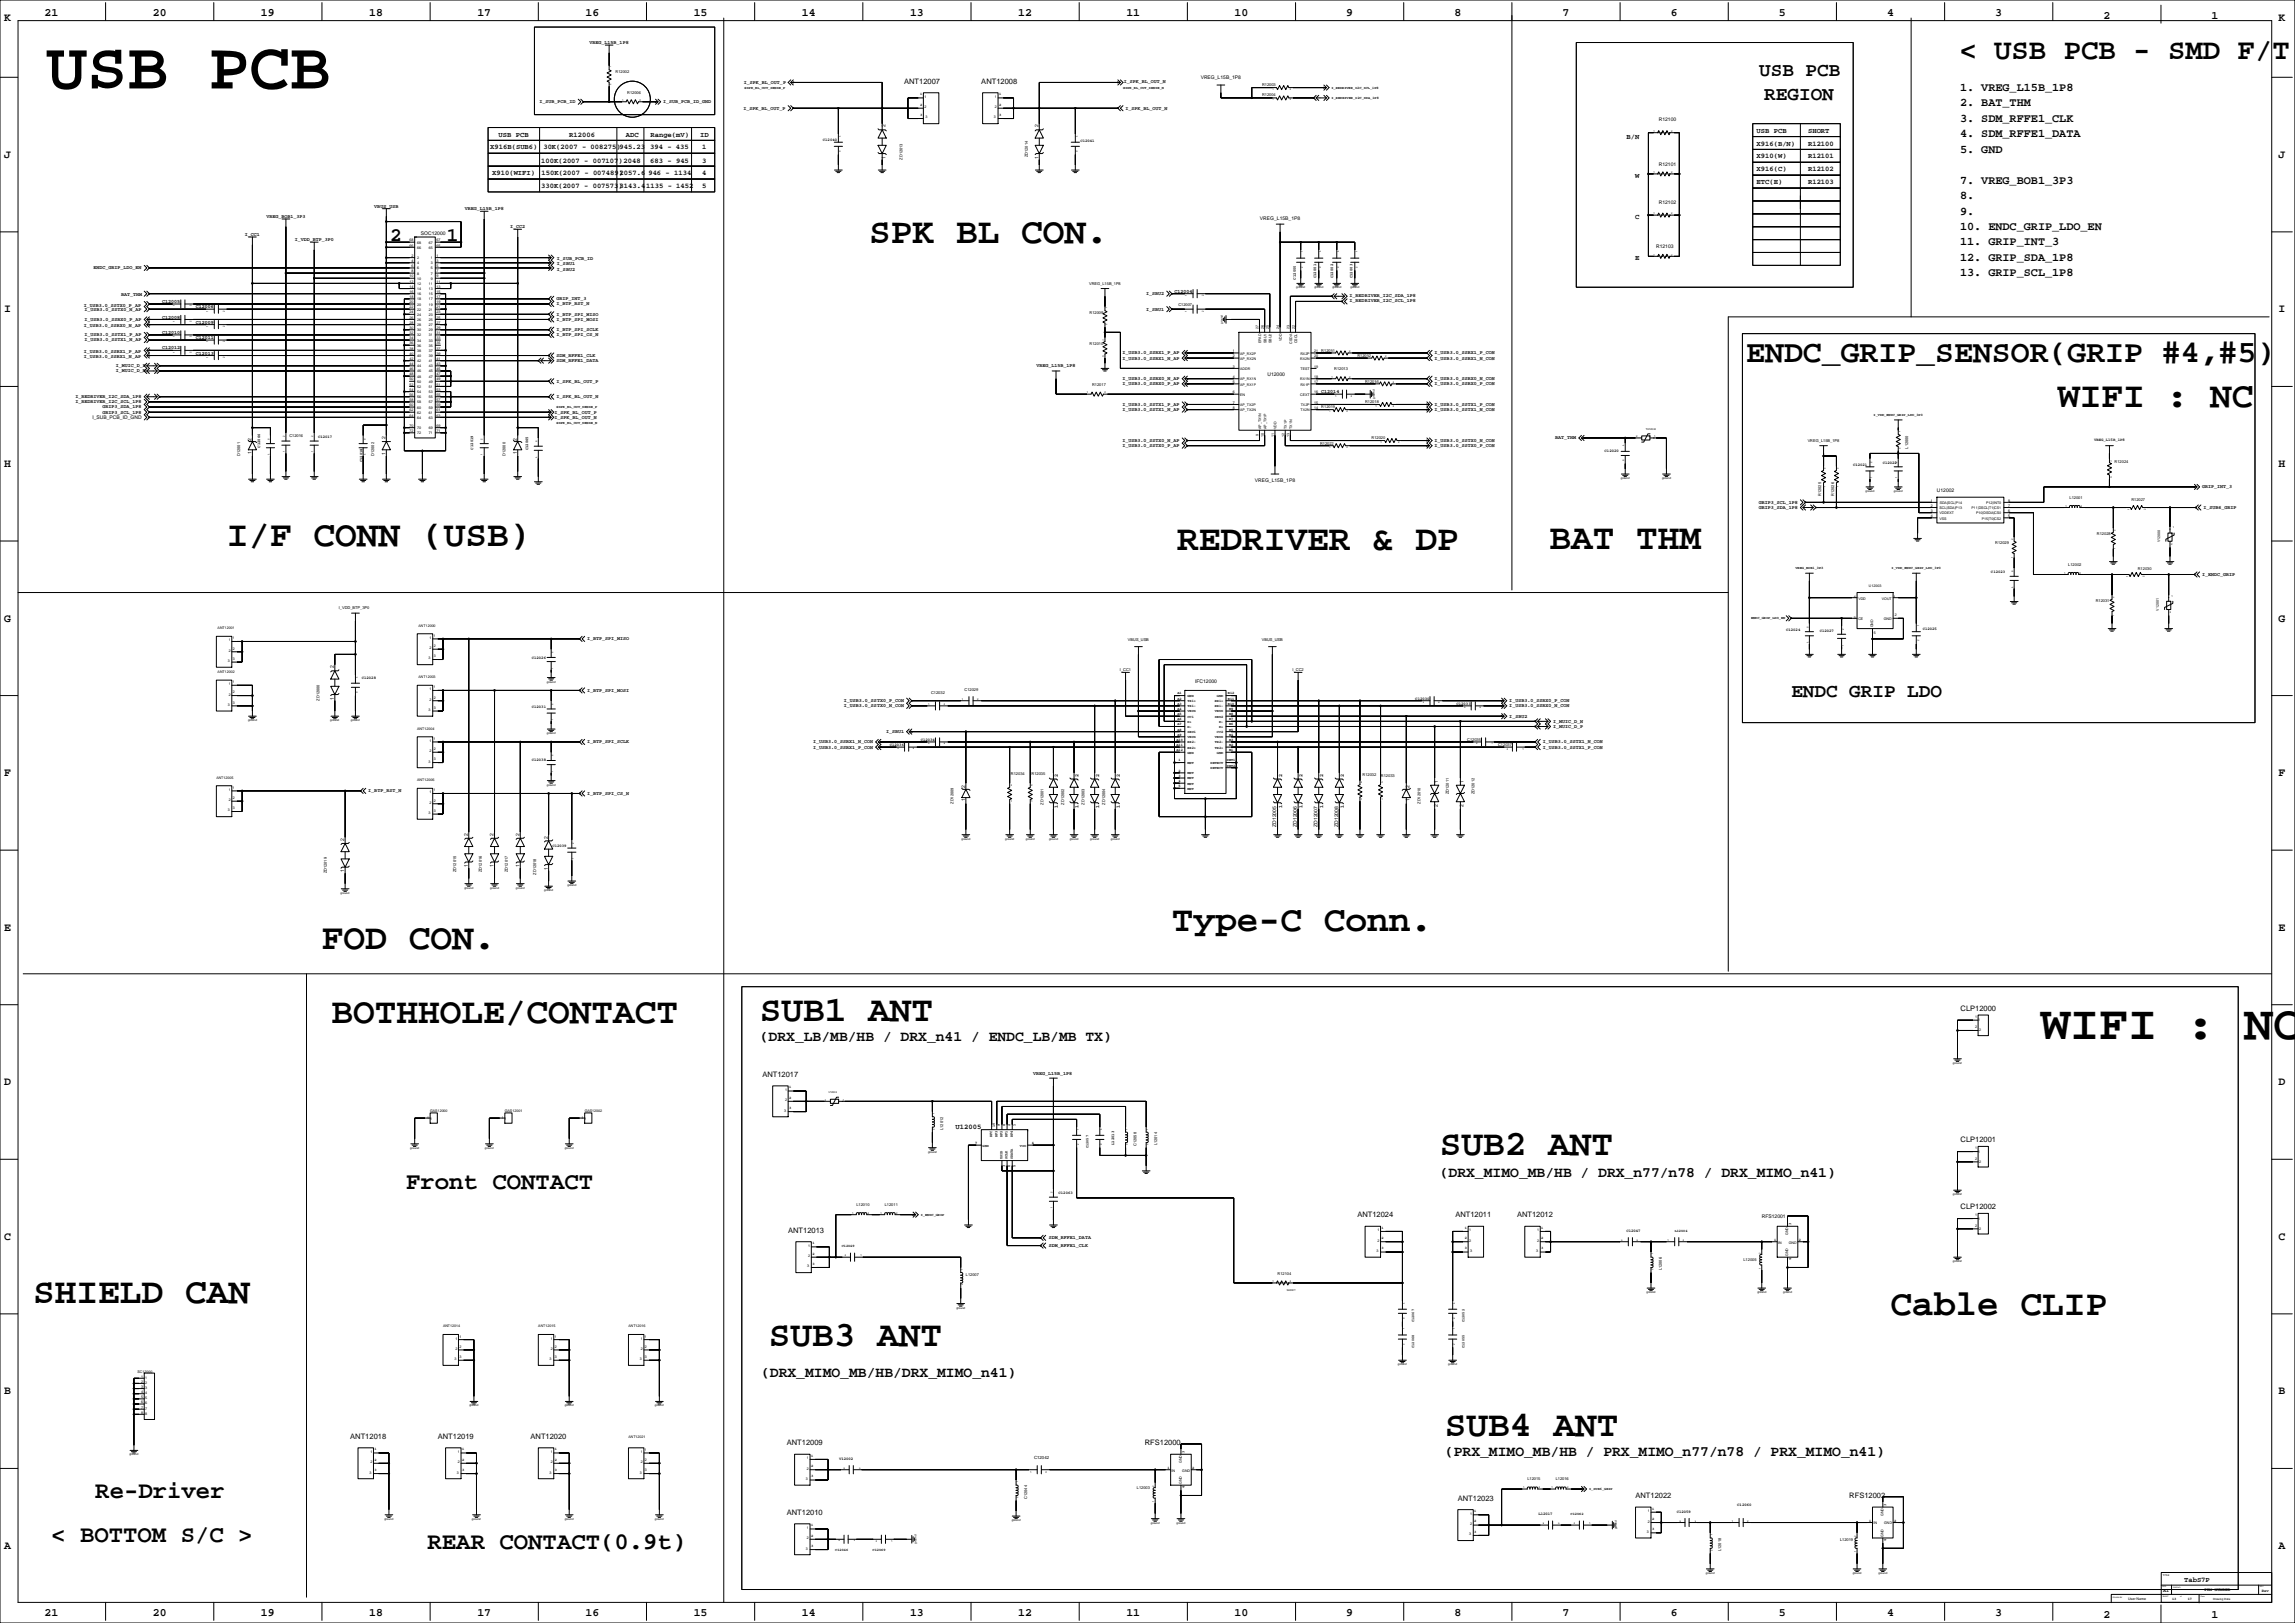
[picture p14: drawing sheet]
<svg xmlns="http://www.w3.org/2000/svg" width="2263mm" height="1600mm" viewBox="0 0 2263 1600" stroke-linecap="round" stroke-linejoin="round" font-family="sans-serif">
<defs><g id="words">
<text font-size="66.7" x="46" y="87">USB PCB</text>
<text font-size="47.6" x="2012" y="1024">WIFI : NC</text>
<g font-size="35.6">
<text x="857" y="240">SPK BL CON.</text>
<text x="2029" y="401">WIFI : NC</text>
<text x="224" y="538">I/F CONN (USB)</text>
<text x="1161" y="542">REDRIVER &amp; DP</text>
<text x="1528" y="541">BAT THM</text>
<text x="1155" y="918">Type-C Conn.</text>
<text x="317" y="936">FOD CON.</text>
<text x="749" y="1007">SUB1 ANT</text>
<text x="327" y="1008">BOTHHOLE/CONTACT</text>
<text x="1420" y="1139">SUB2 ANT</text>
<text x="33" y="1285">SHIELD CAN</text>
<text x="1864" y="1296">Cable CLIP</text>
<text x="758" y="1327">SUB3 ANT</text>
<text x="1425" y="1416">SUB4 ANT</text>
</g>
<text font-size="31" x="1722" y="356">ENDC_GRIP_SENSOR(GRIP #4,#5)</text>
<text font-size="28.6" x="1932" y="58">&lt; USB PCB - SMD F/T</text>
<g font-size="23.6">
<text x="400" y="1172">Front CONTACT</text>
<text x="94" y="1476">Re-Driver</text>
<text x="51" y="1520">&lt; BOTTOM S/C &gt;</text>
<text x="422" y="1527">REAR CONTACT(0.9t)</text>
</g>
<g font-size="19">
<text x="1734" y="75">USB PCB</text>
<text x="1740" y="98">REGION</text>
<text x="385" y="238">2</text>
<text x="441" y="238">1</text>
<text x="1766" y="687">ENDC GRIP LDO</text>
</g>
<g font-size="14.5">
<text x="749" y="1026">(DRX_LB/MB/HB / DRX_n41 / ENDC_LB/MB TX)</text>
<text x="1420" y="1160">(DRX_MIMO_MB/HB / DRX_n77/n78 / DRX_MIMO_n41)</text>
<text x="750" y="1357">(DRX_MIMO_MB/HB/DRX_MIMO_n41)</text>
<text x="1425" y="1435">(PRX_MIMO_MB/HB / PRX_MIMO_n77/n78 / PRX_MIMO_n41)</text>
</g>
<g font-size="11.6">
<text x="1932" y="90">1. VREG_L15B_1P8</text>
<text x="1932" y="105">2. BAT_THM</text>
<text x="1932" y="120">3. SDM_RFFE1_CLK</text>
<text x="1932" y="135">4. SDM_RFFE1_DATA</text>
<text x="1932" y="151">5. GND</text>
<text x="1932" y="181">7. VREG_BOB1_3P3</text>
<text x="1932" y="196">8.</text>
<text x="1932" y="212">9.</text>
<text x="1932" y="227">10. ENDC_GRIP_LDO_EN</text>
<text x="1932" y="242">11. GRIP_INT_3</text>
<text x="1932" y="257">12. GRIP_SDA_1P8</text>
<text x="1932" y="272">13. GRIP_SCL_1P8</text>
</g>
<g font-size="11.3">
<text x="44" y="16">21</text>
<text x="151" y="16">20</text>
<text x="257" y="16">19</text>
<text x="364" y="16">18</text>
<text x="471" y="16">17</text>
<text x="577" y="16">16</text>
<text x="684" y="16">15</text>
<text x="791" y="16">14</text>
<text x="897" y="16">13</text>
<text x="1004" y="16">12</text>
<text x="1111" y="16">11</text>
<text x="1217" y="16">10</text>
<text x="1327" y="16">9</text>
<text x="1434" y="16">8</text>
<text x="1541" y="16">7</text>
<text x="1647" y="16">6</text>
<text x="1754" y="16">5</text>
<text x="1861" y="16">4</text>
<text x="1967" y="16">3</text>
<text x="4" y="21">K</text>
<text x="2074" y="18">2</text>
<text x="2181" y="18">1</text>
<text x="2247" y="21">K</text>
<text x="4" y="156">J</text>
<text x="2247" y="156">J</text>
<text x="4" y="308">I</text>
<text x="2247" y="308">I</text>
<text x="4" y="460">H</text>
<text x="2247" y="460">H</text>
<text x="4" y="613">G</text>
<text x="2247" y="613">G</text>
<text x="4" y="765">F</text>
<text x="2247" y="765">F</text>
<text x="4" y="917">E</text>
<text x="2247" y="917">E</text>
<text x="4" y="1070">D</text>
<text x="2247" y="1070">D</text>
<text x="4" y="1222">C</text>
<text x="2247" y="1222">C</text>
<text x="4" y="1374">B</text>
<text x="2247" y="1374">B</text>
<text x="4" y="1527">A</text>
<text x="2247" y="1527">A</text>
<text x="44" y="1593">21</text>
<text x="151" y="1593">20</text>
<text x="257" y="1593">19</text>
<text x="364" y="1593">18</text>
<text x="471" y="1593">17</text>
<text x="577" y="1593">16</text>
<text x="684" y="1593">15</text>
<text x="791" y="1593">14</text>
<text x="897" y="1593">13</text>
<text x="1004" y="1593">12</text>
<text x="1111" y="1593">11</text>
<text x="1217" y="1593">10</text>
<text x="1327" y="1593">9</text>
<text x="1434" y="1593">8</text>
<text x="1541" y="1593">7</text>
<text x="1647" y="1593">6</text>
<text x="1754" y="1593">5</text>
<text x="1861" y="1593">4</text>
<text x="1967" y="1593">3</text>
<text x="2074" y="1595">2</text>
<text x="2181" y="1595">1</text>
</g>
<g font-size="7.4">
<text x="891" y="82">ANT12007</text>
<text x="968" y="82">ANT12008</text>
<text x="1933" y="997">CLP12000</text>
<text x="752" y="1061">ANT12017</text>
<text x="1933" y="1126">CLP12001</text>
<text x="1933" y="1192">CLP12002</text>
<text x="1338" y="1200">ANT12024</text>
<text x="1435" y="1200">ANT12011</text>
<text x="1496" y="1200">ANT12012</text>
<text x="777" y="1215">ANT12013</text>
<text x="345" y="1418">ANT12018</text>
<text x="432" y="1418">ANT12019</text>
<text x="523" y="1418">ANT12020</text>
<text x="776" y="1425">ANT12009</text>
<text x="1129" y="1425">RFS12000</text>
<text x="1437" y="1479">ANT12023</text>
<text x="1613" y="1477">ANT12022</text>
<text x="1823" y="1477">RFS12002</text>
<text x="776" y="1493">ANT12010</text>
</g>
<g font-size="7.1">
<text x="1732" y="131">USB PCB</text>
<text x="1783" y="131">SHORT</text>
<text x="492" y="135">USB PCB</text>
<text x="561" y="135">R12006</text>
<text x="617" y="135">ADC</text>
<text x="641" y="135">Range(mV)</text>
<text x="690" y="135">ID</text>
<text x="1604" y="137">B/N</text>
<text x="1732" y="144">X916(B/N)</text>
<text x="1783" y="144">R12100</text>
<text x="483" y="147">X916B(SUB6)</text>
<text x="536" y="147">30K(2007 - 008275)945.23</text>
<text x="641" y="147">394 - 435</text>
<text x="692" y="147">1</text>
<text x="534" y="160">100K(2007 - 007107)2048</text>
<text x="641" y="160">683 - 945</text>
<text x="692" y="160">3</text>
<text x="1732" y="156">X910(W)</text>
<text x="1783" y="156">R12101</text>
<text x="485" y="173">X910(WIFI)</text>
<text x="534" y="173">150K(2007 - 007489)</text>
<text x="611" y="173">2057.6</text>
<text x="639" y="173">946 - 1134</text>
<text x="692" y="173">4</text>
<text x="1732" y="169">X916(C)</text>
<text x="1783" y="169">R12102</text>
<text x="1612" y="175">W</text>
<text x="534" y="186">330K(2007 - 007573)3143.4</text>
<text x="637" y="186">1135 - 1452</text>
<text x="692" y="186">5</text>
<text x="1732" y="182">ETC(E)</text>
<text x="1783" y="182">R12103</text>
<text x="1612" y="216">C</text>
<text x="1612" y="257">E</text>
<text x="942" y="1113">U12005</text>
<text x="2153" y="1559">TabS7P</text>
</g>
<g font-size="4.9">
<text x="581" y="43">VREG_L15B_1P8</text>
<text x="733" y="83">I_SPK_BL_OUT_P</text>
<text x="1108" y="81">I_SPK_BL_OUT_N</text>
<text x="1184" y="78">VREG_L15B_1P8</text>
<text x="532" y="102">I_SUB_PCB_ID</text>
<text x="654" y="102">I_SUB_PCB_ID_GND</text>
<text x="733" y="108">I_SPK_BL_OUT_P</text>
<text x="1110" y="108">I_SPK_BL_OUT_N</text>
<text x="1635" y="120">R12100</text>
<text x="873" y="126" transform="rotate(-90 873 126)">2</text>
<text x="1024" y="126" transform="rotate(-90 1024 126)">2</text>
<text x="873" y="156" transform="rotate(-90 873 156)">1</text>
<text x="1024" y="156" transform="rotate(-90 1024 156)">1</text>
<text x="1635" y="164">R12101</text>
<text x="1635" y="201">R12102</text>
<text x="369" y="205">VBUS_USB</text>
<text x="458" y="207">VREG_L15B_1P8</text>
<text x="263" y="215">VREG_BOB1_3P3</text>
<text x="1242" y="217">VREG_L15B_1P8</text>
<text x="503" y="225">I_CC2</text>
<text x="241" y="233">I_CC1</text>
<text x="415" y="232">SOC12000</text>
<text x="291" y="238">I_VDD_BTP_3P0</text>
<text x="1633" y="244">R12103</text>
<text x="549" y="257">I_SUB_PCB_ID</text>
<text x="549" y="262">I_SBU1</text>
<text x="92" y="265">ENDC_GRIP_LDO_EN</text>
<text x="549" y="267">I_SBU2</text>
<text x="120" y="292">BAT_THM</text>
<text x="1130" y="291">I_SBU2</text>
<text x="1158" y="289">C12004</text>
<text x="1331" y="293">I_REDRIVER_I2C_SDA_1P8</text>
<text x="160" y="299">C12005</text>
<text x="549" y="296">GRIP_INT_3</text>
<text x="1331" y="298">I_REDRIVER_I2C_SCL_1P8</text>
<text x="83" y="302">I_USB3.0_SSTX0_P_AP</text>
<text x="193" y="304">C12006</text>
<text x="549" y="301">I_BTP_RST_N</text>
<text x="83" y="306">I_USB3.0_SSTX0_N_AP</text>
<text x="549" y="311">I_BTP_SPI_MISO</text>
<text x="1130" y="306">I_SBU1</text>
<text x="83" y="316">I_USB3.0_SSRX0_P_AP</text>
<text x="160" y="314">C12008</text>
<text x="549" y="316">I_BTP_SPI_MOSI</text>
<text x="83" y="323">I_USB3.0_SSRX0_N_AP</text>
<text x="193" y="319">C12009</text>
<text x="160" y="329">C12010</text>
<text x="549" y="326">I_BTP_SPI_SCLK</text>
<text x="83" y="332">I_USB3.0_SSTX1_P_AP</text>
<text x="193" y="334">C12011</text>
<text x="549" y="332">I_BTP_SPI_CS_N</text>
<text x="83" y="337">I_USB3.0_SSTX1_N_AP</text>
<text x="160" y="344">C12012</text>
<text x="83" y="348">I_USB3.0_SSRX1_P_AP</text>
<text x="83" y="353">I_USB3.0_SSRX1_N_AP</text>
<text x="193" y="350">C12013</text>
<text x="549" y="352">SDM_RFFE1_CLK</text>
<text x="1107" y="349">I_USB3.0_SSRX1_P_AP</text>
<text x="1414" y="349">I_USB3.0_SSRX1_P_CON</text>
<text x="549" y="357">SDM_RFFE1_DATA</text>
<text x="1107" y="354">I_USB3.0_SSRX1_N_AP</text>
<text x="1414" y="354">I_USB3.0_SSRX1_N_CON</text>
<text x="114" y="362">I_MUIC_D_P</text>
<text x="1022" y="362">VREG_L15B_1P8</text>
<text x="114" y="367">I_MUIC_D_N</text>
<text x="1250" y="371">U12000</text>
<text x="549" y="377">I_SPK_BL_OUT_P</text>
<text x="1107" y="375">I_USB3.0_SSRX0_N_AP</text>
<text x="1414" y="375">I_USB3.0_SSRX0_N_CON</text>
<text x="1107" y="380">I_USB3.0_SSRX0_P_AP</text>
<text x="1414" y="380">I_USB3.0_SSRX0_P_CON</text>
<text x="1303" y="387">C12014</text>
<text x="74" y="392">I_REDRIVER_I2C_SDA_1P8</text>
<text x="549" y="392">I_SPK_BL_OUT_N</text>
<text x="74" y="398">I_REDRIVER_I2C_SCL_1P8</text>
<text x="1107" y="400">I_USB3.0_SSTX1_P_AP</text>
<text x="1414" y="400">I_USB3.0_SSTX1_P_CON</text>
<text x="101" y="408">GRIP3_SCL_1P8</text>
<text x="101" y="403">GRIP3_SDA_1P8</text>
<text x="547" y="408">I_SPK_BL_OUT_P</text>
<text x="1107" y="405">I_USB3.0_SSTX1_N_AP</text>
<text x="1414" y="405">I_USB3.0_SSTX1_N_CON</text>
<text x="91" y="413">I_SUB_PCB_ID_GND</text>
<text x="547" y="413">I_SPK_BL_OUT_N</text>
<text x="248" y="434" transform="rotate(-90 248 434)">2</text>
<text x="380" y="433" transform="rotate(-90 380 433)">2</text>
<text x="510" y="434" transform="rotate(-90 510 434)">2</text>
<text x="1107" y="436">I_USB3.0_SSTX0_N_AP</text>
<text x="1414" y="436">I_USB3.0_SSTX0_N_CON</text>
<text x="1533" y="433">BAT_THM</text>
<text x="1107" y="441">I_USB3.0_SSTX0_P_AP</text>
<text x="1414" y="441">I_USB3.0_SSTX0_P_CON</text>
<text x="248" y="447" transform="rotate(-90 248 447)">1</text>
<text x="380" y="448" transform="rotate(-90 380 448)">1</text>
<text x="510" y="447" transform="rotate(-90 510 447)">1</text>
<text x="1237" y="475">VREG_L15B_1P8</text>
<text x="1910" y="485">U12002</text>
<text x="2171" y="481">GRIP_INT_3</text>
<text x="1734" y="497">GRIP3_SCL_1P8</text>
<text x="1734" y="502">GRIP3_SDA_1P8</text>
<text x="2172" y="502">I_SUB6_GRIP</text>
<text x="2171" y="568">I_ENDC_GRIP</text>
<text x="579" y="631">I_BTP_SPI_MISO</text>
<text x="329" y="659" transform="rotate(-90 329 659)">2</text>
<text x="1178" y="673">IFC12000</text>
<text x="579" y="682">I_BTP_SPI_MOSI</text>
<text x="329" y="690" transform="rotate(-90 329 690)">1</text>
<text x="832" y="692">I_USB3.0_SSTX0_P_CON</text>
<text x="1488" y="692">I_USB3.0_SSRX0_P_CON</text>
<text x="832" y="697">I_USB3.0_SSTX0_N_CON</text>
<text x="1488" y="697">I_USB3.0_SSRX0_N_CON</text>
<text x="1488" y="707">I_SBU2</text>
<text x="1531" y="712">I_MUIC_D_N</text>
<text x="1531" y="718">I_MUIC_D_P</text>
<text x="874" y="723">I_SBU1</text>
<text x="579" y="733">I_BTP_SPI_SCLK</text>
<text x="802" y="733">I_USB3.0_SSRX1_N_CON</text>
<text x="802" y="738">I_USB3.0_SSRX1_P_CON</text>
<text x="1521" y="738">I_USB3.0_SSTX1_P_CON</text>
<text x="1521" y="733">I_USB3.0_SSTX1_N_CON</text>
<text x="1043" y="766" transform="rotate(-90 1043 766)">2</text>
<text x="1063" y="766" transform="rotate(-90 1063 766)">2</text>
<text x="1084" y="766" transform="rotate(-90 1084 766)">2</text>
<text x="1104" y="766" transform="rotate(-90 1104 766)">2</text>
<text x="1264" y="766" transform="rotate(-90 1264 766)">2</text>
<text x="1284" y="766" transform="rotate(-90 1284 766)">2</text>
<text x="1305" y="766" transform="rotate(-90 1305 766)">2</text>
<text x="1325" y="766" transform="rotate(-90 1325 766)">2</text>
<text x="1418" y="772" transform="rotate(-90 1418 772)">1</text>
<text x="1443" y="772" transform="rotate(-90 1443 772)">1</text>
<text x="951" y="777" transform="rotate(-90 951 777)">2</text>
<text x="1390" y="777" transform="rotate(-90 1390 777)">2</text>
<text x="363" y="781">I_BTP_RST_N</text>
<text x="579" y="784">I_BTP_SPI_CS_N</text>
<text x="951" y="790" transform="rotate(-90 951 790)">1</text>
<text x="1390" y="790" transform="rotate(-90 1390 790)">1</text>
<text x="1043" y="796" transform="rotate(-90 1043 796)">1</text>
<text x="1063" y="796" transform="rotate(-90 1063 796)">1</text>
<text x="1084" y="796" transform="rotate(-90 1084 796)">1</text>
<text x="1104" y="796" transform="rotate(-90 1104 796)">1</text>
<text x="1264" y="796" transform="rotate(-90 1264 796)">1</text>
<text x="1284" y="796" transform="rotate(-90 1284 796)">1</text>
<text x="1305" y="796" transform="rotate(-90 1305 796)">1</text>
<text x="1325" y="796" transform="rotate(-90 1325 796)">1</text>
<text x="1418" y="795" transform="rotate(-90 1418 795)">2</text>
<text x="1443" y="795" transform="rotate(-90 1443 795)">2</text>
<text x="1258" y="815" transform="rotate(-90 1258 815)">ZD12005</text>
<text x="1279" y="815" transform="rotate(-90 1279 815)">ZD12006</text>
<text x="1299" y="815" transform="rotate(-90 1299 815)">ZD12007</text>
<text x="1319" y="815" transform="rotate(-90 1319 815)">ZD12008</text>
<text x="461" y="824" transform="rotate(-90 461 824)">2</text>
<text x="487" y="824" transform="rotate(-90 487 824)">2</text>
<text x="512" y="824" transform="rotate(-90 512 824)">2</text>
<text x="540" y="827" transform="rotate(-90 540 827)">2</text>
<text x="339" y="829" transform="rotate(-90 339 829)">2</text>
<text x="461" y="855" transform="rotate(-90 461 855)">1</text>
<text x="487" y="855" transform="rotate(-90 487 855)">1</text>
<text x="512" y="855" transform="rotate(-90 512 855)">1</text>
<text x="540" y="857" transform="rotate(-90 540 857)">1</text>
<text x="339" y="860" transform="rotate(-90 339 860)">1</text>
<text x="1019" y="1059">VREG_L15B_1P8</text>
<text x="1737" y="1200">RFS12001</text>
<text x="1034" y="1222">SDM_RFFE1_DATA</text>
<text x="1034" y="1229">SDM_RFFE1_CLK</text>
<text x="2133" y="1569">A1</text>
</g>
<g font-size="4.2">
<text x="1020" y="1438">C12042</text>
<text x="2173" y="1568">PDM NUMBER</text>
</g>
<g font-size="3.9">
<text x="607" y="72">R12002</text>
<text x="1244" y="85">R12003</text>
<text x="618" y="93">R12006</text>
<text x="1244" y="95">R12004</text>
<text x="811" y="139">C12040</text>
<text x="1065" y="140">C12041</text>
<text x="1014" y="155" transform="rotate(-90 1014 155)">ZD12014</text>
<text x="890" y="157" transform="rotate(-90 890 157)">ZD12013</text>
<text x="1277" y="276" transform="rotate(-90 1277 276)">C12000</text>
<text x="1298" y="274" transform="rotate(-90 1298 274)">C12001</text>
<text x="1314" y="274" transform="rotate(-90 1314 274)">C12002</text>
<text x="1333" y="274" transform="rotate(-90 1333 274)">C12003</text>
<text x="1074" y="281">VREG_L15B_1P8</text>
<text x="1162" y="302">C12007</text>
<text x="1074" y="309">R12009</text>
<text x="1074" y="340">R12010</text>
<text x="1303" y="347">R12011</text>
<text x="1338" y="352">R12012</text>
<text x="1315" y="365">R12013</text>
<text x="1346" y="378">R12015</text>
<text x="1077" y="381">R12017</text>
<text x="1346" y="397">R12018</text>
<text x="1303" y="402">R12019</text>
<text x="285" y="431">C12016</text>
<text x="314" y="432">C12017</text>
<text x="1352" y="432">R12020</text>
<text x="1782" y="436">VREG_L15B_1P8</text>
<text x="2065" y="434">VREG_L15B_1P8</text>
<text x="257" y="441" transform="rotate(-90 257 441)">C12066</text>
<text x="466" y="443" transform="rotate(-90 466 443)">C12019</text>
<text x="521" y="444" transform="rotate(-90 521 444)">C12065</text>
<text x="1301" y="439">R12022</text>
<text x="1881" y="442" transform="rotate(-90 1881 442)">L12000</text>
<text x="237" y="449" transform="rotate(-90 237 449)">D12001</text>
<text x="369" y="449" transform="rotate(-90 369 449)">D12002</text>
<text x="498" y="449" transform="rotate(-90 498 449)">D12000</text>
<text x="1582" y="446">C12020</text>
<text x="357" y="456" transform="rotate(-90 357 456)">C12018</text>
<text x="1827" y="459">C12021</text>
<text x="1856" y="457">C12022</text>
<text x="2085" y="456">R12024</text>
<text x="1796" y="489" transform="rotate(-90 1796 489)">R12025</text>
<text x="1808" y="489" transform="rotate(-90 1808 489)">R12026</text>
<text x="2040" y="492">L12001</text>
<text x="2101" y="493">R12027</text>
<text x="2067" y="528">R12028</text>
<text x="1967" y="537">R12029</text>
<text x="2039" y="558">L12002</text>
<text x="2108" y="562">R12030</text>
<text x="1963" y="565">C12023</text>
<text x="2066" y="594">R12031</text>
<text x="334" y="600">I_VDD_BTP_3P0</text>
<text x="1761" y="622">C12024</text>
<text x="1794" y="623">C12027</text>
<text x="1896" y="621">C12025</text>
<text x="1112" y="631">VBUS_USB</text>
<text x="1244" y="631">VBUS_USB</text>
<text x="524" y="649">C12026</text>
<text x="1104" y="662">I_CC1</text>
<text x="1274" y="662">I_CC2</text>
<text x="357" y="670">C12028</text>
<text x="918" y="684">C12032</text>
<text x="951" y="681">C12029</text>
<text x="315" y="691" transform="rotate(-90 315 691)">ZD12000</text>
<text x="1395" y="690">C12030</text>
<text x="1436" y="695">C12033</text>
<text x="524" y="698">C12031</text>
<text x="908" y="731">C12034</text>
<text x="1447" y="731">C12035</text>
<text x="877" y="736">C12036</text>
<text x="1477" y="736">C12037</text>
<text x="524" y="750">C12038</text>
<text x="997" y="764">R12034</text>
<text x="1017" y="764">R12035</text>
<text x="1343" y="765">R12032</text>
<text x="1362" y="766">R12033</text>
<text x="1428" y="783" transform="rotate(-90 1428 783)">ZD12011</text>
<text x="1454" y="783" transform="rotate(-90 1454 783)">ZD12012</text>
<text x="940" y="792" transform="rotate(-90 940 792)">ZD12009</text>
<text x="1029" y="793" transform="rotate(-90 1029 793)">ZD12001</text>
<text x="1049" y="793" transform="rotate(-90 1049 793)">ZD12002</text>
<text x="1069" y="793" transform="rotate(-90 1069 793)">ZD12003</text>
<text x="1090" y="793" transform="rotate(-90 1090 793)">ZD12004</text>
<text x="1400" y="792" transform="rotate(-90 1400 792)">ZD12010</text>
<text x="545" y="835">C12039</text>
<text x="322" y="861" transform="rotate(-90 322 861)">ZD12019</text>
<text x="450" y="860" transform="rotate(-90 450 860)">ZD12015</text>
<text x="475" y="860" transform="rotate(-90 475 860)">ZD12016</text>
<text x="501" y="860" transform="rotate(-90 501 860)">ZD12017</text>
<text x="528" y="862" transform="rotate(-90 528 862)">ZD12018</text>
<text x="930" y="1114" transform="rotate(-90 930 1114)">L12012</text>
<text x="1098" y="1129" transform="rotate(-90 1098 1129)">L12013</text>
<text x="1121" y="1130" transform="rotate(-90 1121 1130)">C12058</text>
<text x="1141" y="1129" transform="rotate(-90 1141 1129)">L12014</text>
<text x="1044" y="1177">C12063</text>
<text x="844" y="1189">L12010</text>
<text x="872" y="1189">L12011</text>
<text x="1604" y="1214">C12047</text>
<text x="1719" y="1243">L12005</text>
<text x="1639" y="1252" transform="rotate(-90 1639 1252)">L12006</text>
<text x="952" y="1258">L12007</text>
<text x="1260" y="1257">R12104</text>
<text x="827" y="1439">V12002</text>
<text x="1506" y="1459">L12015</text>
<text x="1534" y="1459">L12016</text>
<text x="1121" y="1467">L12003</text>
<text x="1013" y="1478" transform="rotate(-90 1013 1478)">C12044</text>
<text x="1713" y="1485">C12060</text>
<text x="1517" y="1493">L12017</text>
<text x="1653" y="1491">C12059</text>
<text x="1814" y="1519">L12019</text>
<text x="1697" y="1529" transform="rotate(-90 1697 1529)">L12018</text>
<text x="2230" y="1569">Rev</text>
</g>
<g font-size="3.5">
<text x="734" y="87">@SPK_BL_OUT_SENSE_P</text>
<text x="1107" y="87">@SPK_BL_OUT_SENSE_N</text>
<text x="1313" y="88">I_REDRIVER_I2C_SCL_1P8</text>
<text x="907" y="94">1</text>
<text x="985" y="94">1</text>
<text x="911" y="96">1</text>
<text x="981" y="96">1</text>
<text x="1313" y="98">I_REDRIVER_I2C_SDA_1P8</text>
<text x="907" y="104">2</text>
<text x="911" y="107">2</text>
<text x="981" y="107">2</text>
<text x="985" y="104">2</text>
<text x="907" y="114">3</text>
<text x="912" y="117">3</text>
<text x="980" y="117">3</text>
<text x="985" y="114">3</text>
<text x="404" y="238">68</text>
<text x="430" y="238">67</text>
<text x="404" y="243">66</text>
<text x="411" y="245">66</text>
<text x="411" y="240">68</text>
<text x="423" y="245">65</text>
<text x="423" y="240">67</text>
<text x="430" y="243">65</text>
<text x="406" y="253">2</text>
<text x="411" y="255">2</text>
<text x="425" y="255">1</text>
<text x="430" y="253">1</text>
<text x="406" y="258">4</text>
<text x="406" y="263">6</text>
<text x="411" y="261">4</text>
<text x="425" y="261">3</text>
<text x="430" y="263">5</text>
<text x="430" y="258">3</text>
<text x="406" y="268">8</text>
<text x="411" y="266">6</text>
<text x="425" y="266">5</text>
<text x="430" y="268">7</text>
<text x="404" y="273">10</text>
<text x="411" y="271">8</text>
<text x="411" y="276">10</text>
<text x="425" y="271">7</text>
<text x="425" y="276">9</text>
<text x="430" y="273">9</text>
<text x="404" y="279">12</text>
<text x="411" y="281">12</text>
<text x="423" y="281">11</text>
<text x="430" y="279">11</text>
<text x="404" y="284">14</text>
<text x="411" y="286">14</text>
<text x="423" y="286">13</text>
<text x="430" y="284">13</text>
<text x="404" y="294">18</text>
<text x="404" y="289">16</text>
<text x="411" y="291">16</text>
<text x="423" y="291">15</text>
<text x="430" y="294">17</text>
<text x="430" y="289">15</text>
<text x="404" y="299">20</text>
<text x="411" y="296">18</text>
<text x="423" y="296">17</text>
<text x="430" y="299">19</text>
<text x="404" y="304">22</text>
<text x="411" y="301">20</text>
<text x="423" y="301">19</text>
<text x="430" y="304">21</text>
<text x="404" y="309">24</text>
<text x="411" y="306">22</text>
<text x="411" y="311">24</text>
<text x="423" y="306">21</text>
<text x="423" y="311">23</text>
<text x="430" y="309">23</text>
<text x="404" y="314">26</text>
<text x="411" y="316">26</text>
<text x="423" y="316">25</text>
<text x="430" y="314">25</text>
<text x="404" y="319">28</text>
<text x="411" y="321">28</text>
<text x="423" y="321">27</text>
<text x="430" y="319">27</text>
<text x="404" y="329">32</text>
<text x="404" y="324">30</text>
<text x="411" y="327">30</text>
<text x="423" y="327">29</text>
<text x="430" y="324">29</text>
<text x="430" y="329">31</text>
<text x="1241" y="324" transform="rotate(-90 1241 324)">27</text>
<text x="1246" y="324" transform="rotate(-90 1246 324)">26</text>
<text x="1251" y="324" transform="rotate(-90 1251 324)">25</text>
<text x="1261" y="324" transform="rotate(-90 1261 324)">24</text>
<text x="1271" y="324" transform="rotate(-90 1271 324)">23</text>
<text x="1276" y="324" transform="rotate(-90 1276 324)">22</text>
<text x="404" y="334">34</text>
<text x="411" y="332">32</text>
<text x="423" y="332">31</text>
<text x="430" y="334">33</text>
<text x="404" y="339">36</text>
<text x="411" y="342">36</text>
<text x="411" y="337">34</text>
<text x="423" y="337">33</text>
<text x="423" y="342">35</text>
<text x="430" y="339">35</text>
<text x="1243" y="338" transform="rotate(-90 1243 338)">EPAD</text>
<text x="1249" y="338" transform="rotate(-90 1249 338)">SBU1</text>
<text x="1254" y="338" transform="rotate(-90 1254 338)">SBU2</text>
<text x="1264" y="336" transform="rotate(-90 1264 336)">VDD</text>
<text x="1274" y="339" transform="rotate(-90 1274 339)">CSDA</text>
<text x="1279" y="338" transform="rotate(-90 1279 338)">CSCL</text>
<text x="404" y="345">38</text>
<text x="411" y="347">38</text>
<text x="423" y="347">37</text>
<text x="430" y="345">37</text>
<text x="1215" y="347">1</text>
<text x="1296" y="347">21</text>
<text x="404" y="350">40</text>
<text x="411" y="352">40</text>
<text x="423" y="352">39</text>
<text x="430" y="350">39</text>
<text x="1215" y="352">2</text>
<text x="1223" y="350">AP_RX2P</text>
<text x="1282" y="350">RX2P</text>
<text x="1296" y="352">20</text>
<text x="404" y="360">44</text>
<text x="404" y="355">42</text>
<text x="411" y="357">42</text>
<text x="423" y="357">41</text>
<text x="430" y="355">41</text>
<text x="430" y="360">43</text>
<text x="1223" y="355">AP_RX2N</text>
<text x="1282" y="355">RX2N</text>
<text x="404" y="365">46</text>
<text x="411" y="362">44</text>
<text x="423" y="362">43</text>
<text x="430" y="365">45</text>
<text x="1215" y="362">3</text>
<text x="1223" y="365">ADDR</text>
<text x="1282" y="365">TEST</text>
<text x="1296" y="362">19</text>
<text x="404" y="370">48</text>
<text x="411" y="367">46</text>
<text x="423" y="367">45</text>
<text x="430" y="370">47</text>
<text x="404" y="375">50</text>
<text x="411" y="372">48</text>
<text x="411" y="377">50</text>
<text x="423" y="372">47</text>
<text x="423" y="377">49</text>
<text x="430" y="375">49</text>
<text x="1215" y="378">5</text>
<text x="1215" y="372">4</text>
<text x="1223" y="375">AP_RX1N</text>
<text x="1282" y="375">RX1N</text>
<text x="1296" y="378">17</text>
<text x="1296" y="372">18</text>
<text x="404" y="380">52</text>
<text x="411" y="382">52</text>
<text x="423" y="382">51</text>
<text x="430" y="380">51</text>
<text x="1223" y="380">AP_RX1P</text>
<text x="1282" y="380">RX1P</text>
<text x="404" y="385">54</text>
<text x="411" y="387">54</text>
<text x="423" y="387">53</text>
<text x="430" y="385">53</text>
<text x="1215" y="388">6</text>
<text x="1296" y="388">16</text>
<text x="404" y="395">58</text>
<text x="404" y="390">56</text>
<text x="411" y="393">56</text>
<text x="423" y="393">55</text>
<text x="430" y="395">57</text>
<text x="430" y="390">55</text>
<text x="1223" y="390">EN</text>
<text x="1282" y="390">CEXT</text>
<text x="404" y="400">60</text>
<text x="411" y="398">58</text>
<text x="423" y="398">57</text>
<text x="430" y="400">59</text>
<text x="1215" y="398">7</text>
<text x="1223" y="400">AP_TX2P</text>
<text x="1282" y="400">TX2P</text>
<text x="1296" y="398">15</text>
<text x="404" y="406">62</text>
<text x="411" y="408">62</text>
<text x="411" y="403">60</text>
<text x="423" y="403">59</text>
<text x="423" y="408">61</text>
<text x="430" y="406">61</text>
<text x="549" y="402">@SPK_BL_OUT_SENSE_P</text>
<text x="1215" y="403">8</text>
<text x="1223" y="405">AP_TX2N</text>
<text x="1282" y="405">TX2N</text>
<text x="1296" y="403">14</text>
<text x="404" y="411">64</text>
<text x="411" y="413">64</text>
<text x="423" y="413">63</text>
<text x="430" y="411">63</text>
<text x="1847" y="410">I_VDD_ENDC_GRIP_LDO_3P0</text>
<text x="549" y="417">@SPK_BL_OUT_SENSE_N</text>
<text x="404" y="421">70</text>
<text x="404" y="426">72</text>
<text x="411" y="423">70</text>
<text x="423" y="423">69</text>
<text x="430" y="421">69</text>
<text x="430" y="426">71</text>
<text x="1243" y="423" transform="rotate(-90 1243 423)">AP_TX1N</text>
<text x="1249" y="423" transform="rotate(-90 1249 423)">AP_TX1P</text>
<text x="1259" y="423" transform="rotate(-90 1259 423)">VDD</text>
<text x="1269" y="423" transform="rotate(-90 1269 423)">TX1P</text>
<text x="1274" y="423" transform="rotate(-90 1274 423)">TX1N</text>
<text x="411" y="428">72</text>
<text x="423" y="428">71</text>
<text x="1241" y="430" transform="rotate(-90 1241 430)">9</text>
<text x="1246" y="431" transform="rotate(-90 1246 431)">10</text>
<text x="1256" y="431" transform="rotate(-90 1256 431)">11</text>
<text x="1266" y="431" transform="rotate(-90 1266 431)">12</text>
<text x="1271" y="431" transform="rotate(-90 1271 431)">13</text>
<text x="1904" y="494">1</text>
<text x="1912" y="497">SDA|SCL|P14</text>
<text x="1958" y="497">P12|INT0</text>
<text x="1980" y="494">8</text>
<text x="1904" y="499">2</text>
<text x="1912" y="502">SCL|SDA|P13</text>
<text x="1944" y="502">P11|DSCL|T1|CS1</text>
<text x="1980" y="499">7</text>
<text x="1904" y="505">3</text>
<text x="1904" y="510">4</text>
<text x="1912" y="507">VDDEXT</text>
<text x="1948" y="507">P10|DSDA|CS0</text>
<text x="1980" y="510">5</text>
<text x="1980" y="505">6</text>
<text x="1912" y="512">VSS</text>
<text x="1954" y="512">P15|T0|CS2</text>
<text x="2130" y="535" transform="rotate(-90 2130 535)">V12000</text>
<text x="1770" y="561">VREG_BOB1_3P3</text>
<text x="1865" y="561">I_VDD_ENDC_GRIP_LDO_3P0</text>
<text x="1843" y="578">U12003</text>
<text x="1828" y="590">4</text>
<text x="1832" y="591">VDD</text>
<text x="1855" y="591">VOUT</text>
<text x="1867" y="590">1</text>
<text x="2128" y="602" transform="rotate(-90 2128 602)">V12001</text>
<text x="1726" y="610">ENDC_GRIP_LDO_EN</text>
<text x="1828" y="610">3</text>
<text x="1832" y="611">CE</text>
<text x="1857" y="611">GND</text>
<text x="1868" y="607">2</text>
<text x="413" y="618">ANT12000</text>
<text x="215" y="620">ANT12001</text>
<text x="1847" y="618" transform="rotate(-90 1847 618)">GND</text>
<text x="424" y="630">1</text>
<text x="428" y="628">1</text>
<text x="1847" y="625">5</text>
<text x="226" y="632">1</text>
<text x="230" y="630">1</text>
<text x="230" y="640">2</text>
<text x="424" y="640">2</text>
<text x="428" y="638">2</text>
<text x="226" y="642">2</text>
<text x="224" y="653">3</text>
<text x="230" y="651">3</text>
<text x="423" y="650">3</text>
<text x="428" y="648">3</text>
<text x="215" y="663">ANT12002</text>
<text x="413" y="669">ANT12003</text>
<text x="226" y="675">1</text>
<text x="230" y="673">1</text>
<text x="230" y="684">2</text>
<text x="424" y="681">1</text>
<text x="428" y="679">1</text>
<text x="226" y="686">2</text>
<text x="428" y="689">2</text>
<text x="1161" y="690">A2</text>
<text x="1161" y="685">A1</text>
<text x="1171" y="687">GND</text>
<text x="1200" y="687">GND</text>
<text x="1211" y="685">B12</text>
<text x="1211" y="690">B11</text>
<text x="224" y="696">3</text>
<text x="230" y="694">3</text>
<text x="424" y="691">2</text>
<text x="1161" y="695">A3</text>
<text x="1171" y="692">TX1+</text>
<text x="1198" y="692">RX1+</text>
<text x="1211" y="695">B10</text>
<text x="423" y="701">3</text>
<text x="428" y="699">3</text>
<text x="1161" y="700">A4</text>
<text x="1171" y="697">TX1-</text>
<text x="1198" y="697">RX1-</text>
<text x="1212" y="700">B9</text>
<text x="1161" y="705">A5</text>
<text x="1171" y="702">VBUS</text>
<text x="1171" y="707">CC1</text>
<text x="1198" y="707">SBU2</text>
<text x="1198" y="702">VBUS</text>
<text x="1212" y="705">B8</text>
<text x="1161" y="710">A6</text>
<text x="1171" y="712">D+</text>
<text x="1202" y="712">D-</text>
<text x="1212" y="710">B7</text>
<text x="411" y="719">ANT12004</text>
<text x="1161" y="715">A7</text>
<text x="1171" y="718">D-</text>
<text x="1202" y="718">D+</text>
<text x="1212" y="715">B6</text>
<text x="1161" y="725">A9</text>
<text x="1161" y="720">A8</text>
<text x="1171" y="723">SBU1</text>
<text x="1200" y="723">CC2</text>
<text x="1212" y="720">B5</text>
<text x="1212" y="725">B4</text>
<text x="424" y="731">1</text>
<text x="428" y="729">1</text>
<text x="1160" y="730">A10</text>
<text x="1171" y="728">VBUS</text>
<text x="1198" y="728">VBUS</text>
<text x="1212" y="730">B3</text>
<text x="1160" y="735">A11</text>
<text x="1171" y="733">RX2-</text>
<text x="1171" y="738">RX2+</text>
<text x="1198" y="738">TX2+</text>
<text x="1198" y="733">TX2-</text>
<text x="1212" y="735">B2</text>
<text x="424" y="741">2</text>
<text x="428" y="739">2</text>
<text x="1160" y="740">A12</text>
<text x="1171" y="743">GND</text>
<text x="1200" y="743">GND</text>
<text x="1212" y="740">B1</text>
<text x="428" y="750">3</text>
<text x="423" y="752">3</text>
<text x="1162" y="751">1</text>
<text x="1171" y="753">MNT</text>
<text x="1194" y="753">DETECT</text>
<text x="1210" y="756">DET2</text>
<text x="1210" y="751">DET1</text>
<text x="1162" y="761">2</text>
<text x="1194" y="758">DETECT</text>
<text x="213" y="768">ANT12005</text>
<text x="1162" y="766">3</text>
<text x="1171" y="763">MNT</text>
<text x="411" y="770">ANT12006</text>
<text x="1162" y="771">4</text>
<text x="1171" y="768">MNT</text>
<text x="1171" y="773">MNT</text>
<text x="226" y="780">1</text>
<text x="230" y="778">1</text>
<text x="1162" y="776">5</text>
<text x="1171" y="778">MNT</text>
<text x="424" y="782">1</text>
<text x="428" y="780">1</text>
<text x="226" y="790">2</text>
<text x="230" y="788">2</text>
<text x="428" y="790">2</text>
<text x="230" y="798">3</text>
<text x="424" y="792">2</text>
<text x="224" y="800">3</text>
<text x="423" y="802">3</text>
<text x="428" y="800">3</text>
<text x="1947" y="1004">1</text>
<text x="1950" y="1007">1</text>
<text x="1947" y="1014">2</text>
<text x="1951" y="1017">2</text>
<text x="778" y="1073">1</text>
<text x="774" y="1075">1</text>
<text x="774" y="1086">2</text>
<text x="778" y="1083">2</text>
<text x="424" y="1096">GAS12000</text>
<text x="498" y="1096">GAS12001</text>
<text x="576" y="1096">GAS12002</text>
<text x="773" y="1096">3</text>
<text x="778" y="1093">3</text>
<text x="421" y="1103">1</text>
<text x="424" y="1104">1</text>
<text x="495" y="1103">1</text>
<text x="498" y="1104">1</text>
<text x="573" y="1103">1</text>
<text x="576" y="1104">1</text>
<text x="986" y="1110" transform="rotate(-90 986 1110)">9</text>
<text x="991" y="1110" transform="rotate(-90 991 1110)">8</text>
<text x="996" y="1110" transform="rotate(-90 996 1110)">2</text>
<text x="1001" y="1110" transform="rotate(-90 1001 1110)">1</text>
<text x="981" y="1111" transform="rotate(-90 981 1111)">10</text>
<text x="978" y="1121" transform="rotate(-90 978 1121)">RFC</text>
<text x="983" y="1121" transform="rotate(-90 983 1121)">RF3</text>
<text x="988" y="1121" transform="rotate(-90 988 1121)">RF2</text>
<text x="993" y="1121" transform="rotate(-90 993 1121)">RF1</text>
<text x="999" y="1121" transform="rotate(-90 999 1121)">RF4</text>
<text x="961" y="1128">7</text>
<text x="1017" y="1128">4</text>
<text x="969" y="1130">GND</text>
<text x="1006" y="1130">VIO</text>
<text x="1073" y="1132" transform="rotate(-90 1073 1132)">C12057</text>
<text x="1947" y="1133">1</text>
<text x="1950" y="1136">1</text>
<text x="988" y="1143" transform="rotate(-90 988 1143)">USID</text>
<text x="993" y="1143" transform="rotate(-90 993 1143)">SCLK</text>
<text x="999" y="1143" transform="rotate(-90 999 1143)">SDATA</text>
<text x="1947" y="1143">2</text>
<text x="991" y="1150" transform="rotate(-90 991 1150)">3</text>
<text x="996" y="1150" transform="rotate(-90 996 1150)">6</text>
<text x="1001" y="1150" transform="rotate(-90 1001 1150)">5</text>
<text x="1951" y="1146">2</text>
<text x="908" y="1198">I_ENDC_GRIP</text>
<text x="1947" y="1199">1</text>
<text x="1950" y="1202">1</text>
<text x="1362" y="1211">1</text>
<text x="1444" y="1211">1</text>
<text x="1520" y="1211">1</text>
<text x="1766" y="1208" transform="rotate(-90 1766 1208)">3</text>
<text x="1947" y="1209">2</text>
<text x="1358" y="1214">1</text>
<text x="1449" y="1214">1</text>
<text x="1516" y="1214">1</text>
<text x="1651" y="1214">L12004</text>
<text x="1763" y="1218" transform="rotate(-90 1763 1218)">GND</text>
<text x="1951" y="1212">2</text>
<text x="1358" y="1224">2</text>
<text x="1362" y="1221">2</text>
<text x="1444" y="1221">2</text>
<text x="1449" y="1224">2</text>
<text x="1516" y="1224">2</text>
<text x="1520" y="1221">2</text>
<text x="1749" y="1223">1</text>
<text x="1774" y="1223">2</text>
<text x="797" y="1229">1</text>
<text x="801" y="1226">1</text>
<text x="830" y="1229">C12049</text>
<text x="1753" y="1226">IN</text>
<text x="1764" y="1226">GND</text>
<text x="1357" y="1234">3</text>
<text x="1362" y="1232">3</text>
<text x="1444" y="1232">3</text>
<text x="1450" y="1234">3</text>
<text x="1515" y="1234">3</text>
<text x="1520" y="1232">3</text>
<text x="797" y="1239">2</text>
<text x="801" y="1237">2</text>
<text x="1763" y="1238" transform="rotate(-90 1763 1238)">GND</text>
<text x="801" y="1247">3</text>
<text x="1766" y="1242" transform="rotate(-90 1766 1242)">4</text>
<text x="796" y="1249">3</text>
<text x="1394" y="1303" transform="rotate(-90 1394 1303)">C12067</text>
<text x="1444" y="1303" transform="rotate(-90 1444 1303)">C12052</text>
<text x="437" y="1308">ANT12014</text>
<text x="531" y="1308">ANT12015</text>
<text x="620" y="1308">ANT12016</text>
<text x="453" y="1318">1</text>
<text x="547" y="1318">1</text>
<text x="636" y="1318">1</text>
<text x="449" y="1320">1</text>
<text x="543" y="1320">1</text>
<text x="632" y="1320">1</text>
<text x="449" y="1331">2</text>
<text x="453" y="1329">2</text>
<text x="543" y="1331">2</text>
<text x="547" y="1329">2</text>
<text x="632" y="1331">2</text>
<text x="636" y="1329">2</text>
<text x="1394" y="1329" transform="rotate(-90 1394 1329)">C12068</text>
<text x="1444" y="1329" transform="rotate(-90 1444 1329)">C12055</text>
<text x="448" y="1341">3</text>
<text x="453" y="1339">3</text>
<text x="542" y="1341">3</text>
<text x="547" y="1339">3</text>
<text x="631" y="1341">3</text>
<text x="636" y="1339">3</text>
<text x="136" y="1353">SC12000</text>
<text x="139" y="1358">1</text>
<text x="143" y="1359">1</text>
<text x="139" y="1363">2</text>
<text x="143" y="1364">2</text>
<text x="139" y="1368">3</text>
<text x="139" y="1373">4</text>
<text x="143" y="1369">3</text>
<text x="139" y="1378">5</text>
<text x="143" y="1374">4</text>
<text x="143" y="1379">5</text>
<text x="139" y="1383">6</text>
<text x="143" y="1384">6</text>
<text x="139" y="1389">7</text>
<text x="143" y="1390">7</text>
<text x="139" y="1394">8</text>
<text x="143" y="1395">8</text>
<text x="620" y="1418">ANT12021</text>
<text x="365" y="1432">1</text>
<text x="369" y="1430">1</text>
<text x="452" y="1432">1</text>
<text x="456" y="1430">1</text>
<text x="543" y="1432">1</text>
<text x="547" y="1430">1</text>
<text x="632" y="1432">1</text>
<text x="636" y="1430">1</text>
<text x="1168" y="1432" transform="rotate(-90 1168 1432)">3</text>
<text x="369" y="1440">2</text>
<text x="456" y="1440">2</text>
<text x="547" y="1440">2</text>
<text x="796" y="1439">1</text>
<text x="800" y="1436">1</text>
<text x="365" y="1442">2</text>
<text x="452" y="1442">2</text>
<text x="543" y="1442">2</text>
<text x="632" y="1442">2</text>
<text x="636" y="1440">2</text>
<text x="1165" y="1442" transform="rotate(-90 1165 1442)">GND</text>
<text x="369" y="1450">3</text>
<text x="456" y="1450">3</text>
<text x="547" y="1450">3</text>
<text x="636" y="1451">3</text>
<text x="796" y="1449">2</text>
<text x="800" y="1446">2</text>
<text x="1151" y="1448">1</text>
<text x="1155" y="1451">IN</text>
<text x="1166" y="1451">GND</text>
<text x="1175" y="1448">2</text>
<text x="364" y="1453">3</text>
<text x="450" y="1453">3</text>
<text x="542" y="1453">3</text>
<text x="631" y="1453">3</text>
<text x="800" y="1456">3</text>
<text x="795" y="1459">3</text>
<text x="1165" y="1463" transform="rotate(-90 1165 1463)">GND</text>
<text x="1168" y="1467" transform="rotate(-90 1168 1467)">4</text>
<text x="1567" y="1469">I_SUB6_GRIP</text>
<text x="1860" y="1485" transform="rotate(-90 1860 1485)">3</text>
<text x="1450" y="1493">1</text>
<text x="1454" y="1491">1</text>
<text x="1549" y="1493">C12062</text>
<text x="1625" y="1491">1</text>
<text x="1629" y="1488">1</text>
<text x="1629" y="1498">2</text>
<text x="1857" y="1494" transform="rotate(-90 1857 1494)">GND</text>
<text x="800" y="1505">1</text>
<text x="1450" y="1503">2</text>
<text x="1454" y="1501">2</text>
<text x="1625" y="1501">2</text>
<text x="1843" y="1500">1</text>
<text x="1847" y="1503">IN</text>
<text x="1858" y="1503">GND</text>
<text x="1867" y="1500">2</text>
<text x="796" y="1507">1</text>
<text x="1454" y="1511">3</text>
<text x="1624" y="1511">3</text>
<text x="1629" y="1508">3</text>
<text x="796" y="1517">2</text>
<text x="800" y="1515">2</text>
<text x="1448" y="1513">3</text>
<text x="1857" y="1515" transform="rotate(-90 1857 1515)">GND</text>
<text x="1860" y="1519" transform="rotate(-90 1860 1519)">4</text>
<text x="795" y="1527">3</text>
<text x="800" y="1525">3</text>
<text x="824" y="1529">C12046</text>
<text x="860" y="1529">C12069</text>
<text x="2098" y="1577">User Name</text>
<text x="2141" y="1577">13</text>
<text x="2157" y="1577">17</text>
</g>
<g font-size="2.8">
<text x="1278" y="284">ground</text>
<text x="1296" y="284">ground</text>
<text x="1314" y="284">ground</text>
<text x="1331" y="284">ground</text>
<text x="1206" y="319" transform="rotate(-90 1206 319)">ground</text>
<text x="1356" y="393" transform="rotate(-90 1356 393)">ground</text>
<text x="1598" y="472">ground</text>
<text x="1639" y="472">ground</text>
<text x="1839" y="485">ground</text>
<text x="1867" y="485">ground</text>
<text x="539" y="673">ground</text>
<text x="245" y="711">ground</text>
<text x="326" y="711">ground</text>
<text x="346" y="711">ground</text>
<text x="539" y="724">ground</text>
<text x="539" y="774">ground</text>
<text x="948" y="828">ground</text>
<text x="991" y="828">ground</text>
<text x="1011" y="828">ground</text>
<text x="1034" y="828">ground</text>
<text x="1055" y="828">ground</text>
<text x="1075" y="828">ground</text>
<text x="1095" y="828">ground</text>
<text x="458" y="876">ground</text>
<text x="483" y="876">ground</text>
<text x="509" y="876">ground</text>
<text x="559" y="873">ground</text>
<text x="336" y="881">ground</text>
<text x="537" y="879">ground</text>
<text x="1925" y="1049">ground</text>
<text x="405" y="1132">ground</text>
<text x="478" y="1132">ground</text>
<text x="557" y="1132">ground</text>
<text x="915" y="1136">ground</text>
<text x="1925" y="1178">ground</text>
<text x="1925" y="1244">ground</text>
<text x="1623" y="1275">ground</text>
<text x="1733" y="1275">ground</text>
<text x="1758" y="1275">ground</text>
<text x="943" y="1290">ground</text>
<text x="1378" y="1346">ground</text>
<text x="1428" y="1346">ground</text>
<text x="463" y="1386">ground</text>
<text x="557" y="1386">ground</text>
<text x="646" y="1386">ground</text>
<text x="128" y="1435">ground</text>
<text x="379" y="1498">ground</text>
<text x="465" y="1498">ground</text>
<text x="557" y="1498">ground</text>
<text x="646" y="1498">ground</text>
<text x="997" y="1499">ground</text>
<text x="1135" y="1502">ground</text>
<text x="1160" y="1502">ground</text>
<text x="1594" y="1508" transform="rotate(-90 1594 1508)">ground</text>
<text x="904" y="1522" transform="rotate(-90 904 1522)">ground</text>
<text x="1682" y="1551">ground</text>
<text x="1827" y="1551">ground</text>
<text x="1852" y="1551">ground</text>
<text x="2182" y="1577">Drawing Date</text>
</g>
<g font-size="2.5">
<text x="603" y="66" transform="rotate(-90 603 66)">1</text>
<text x="603" y="83" transform="rotate(-90 603 83)">2</text>
<text x="1254" y="89">1</text>
<text x="1272" y="89">2</text>
<text x="613" y="100">1</text>
<text x="631" y="100">2</text>
<text x="1254" y="99">1</text>
<text x="1272" y="99">2</text>
<text x="1630" y="130">1</text>
<text x="1648" y="130">2</text>
<text x="829" y="135" transform="rotate(-90 829 135)">1</text>
<text x="1062" y="135" transform="rotate(-90 1062 135)">1</text>
<text x="829" y="150" transform="rotate(-90 829 150)">2</text>
<text x="1062" y="150" transform="rotate(-90 1062 150)">2</text>
<text x="1630" y="171">1</text>
<text x="1648" y="171">2</text>
<text x="1630" y="211">1</text>
<text x="1648" y="211">2</text>
<text x="1284" y="249" transform="rotate(-90 1284 249)">1</text>
<text x="1302" y="249" transform="rotate(-90 1302 249)">1</text>
<text x="1320" y="249" transform="rotate(-90 1320 249)">1</text>
<text x="1339" y="249" transform="rotate(-90 1339 249)">1</text>
<text x="1630" y="252">1</text>
<text x="1648" y="252">2</text>
<text x="1284" y="264" transform="rotate(-90 1284 264)">2</text>
<text x="1339" y="264" transform="rotate(-90 1339 264)">2</text>
<text x="1302" y="264" transform="rotate(-90 1302 264)">2</text>
<text x="1320" y="264" transform="rotate(-90 1320 264)">2</text>
<text x="1170" y="292" transform="rotate(-90 1170 292)">1</text>
<text x="1187" y="292" transform="rotate(-90 1187 292)">2</text>
<text x="172" y="302" transform="rotate(-90 172 302)">1</text>
<text x="189" y="302" transform="rotate(-90 189 302)">2</text>
<text x="1091" y="304" transform="rotate(-90 1091 304)">1</text>
<text x="205" y="307" transform="rotate(-90 205 307)">1</text>
<text x="222" y="307" transform="rotate(-90 222 307)">2</text>
<text x="1170" y="307" transform="rotate(-90 1170 307)">1</text>
<text x="1187" y="307" transform="rotate(-90 1187 307)">2</text>
<text x="172" y="317" transform="rotate(-90 172 317)">1</text>
<text x="189" y="317" transform="rotate(-90 189 317)">2</text>
<text x="205" y="322" transform="rotate(-90 205 322)">1</text>
<text x="222" y="322" transform="rotate(-90 222 322)">2</text>
<text x="1091" y="321" transform="rotate(-90 1091 321)">2</text>
<text x="172" y="333" transform="rotate(-90 172 333)">1</text>
<text x="189" y="333" transform="rotate(-90 189 333)">2</text>
<text x="1087" y="336">1</text>
<text x="205" y="338" transform="rotate(-90 205 338)">1</text>
<text x="222" y="338" transform="rotate(-90 222 338)">2</text>
<text x="172" y="348" transform="rotate(-90 172 348)">1</text>
<text x="189" y="348" transform="rotate(-90 189 348)">2</text>
<text x="1313" y="347">1</text>
<text x="1330" y="347">2</text>
<text x="205" y="353" transform="rotate(-90 205 353)">1</text>
<text x="222" y="353" transform="rotate(-90 222 353)">2</text>
<text x="1087" y="352">2</text>
<text x="1348" y="352">1</text>
<text x="1366" y="352">2</text>
<text x="1313" y="373">1</text>
<text x="1330" y="373">2</text>
<text x="1356" y="378">1</text>
<text x="1373" y="378">2</text>
<text x="1072" y="388">1</text>
<text x="1089" y="388">2</text>
<text x="1316" y="391">1</text>
<text x="1332" y="391">2</text>
<text x="1356" y="401">1</text>
<text x="1373" y="401">2</text>
<text x="1310" y="406">1</text>
<text x="1328" y="406">2</text>
<text x="1623" y="424">TH12000</text>
<text x="1874" y="425" transform="rotate(-90 1874 425)">1</text>
<text x="281" y="431" transform="rotate(-90 281 431)">2</text>
<text x="309" y="431" transform="rotate(-90 309 431)">2</text>
<text x="1613" y="431">2</text>
<text x="1631" y="431">1</text>
<text x="266" y="433" transform="rotate(-90 266 433)">2</text>
<text x="360" y="433" transform="rotate(-90 360 433)">2</text>
<text x="476" y="433" transform="rotate(-90 476 433)">2</text>
<text x="530" y="436" transform="rotate(-90 530 436)">2</text>
<text x="1361" y="437">1</text>
<text x="1378" y="437">2</text>
<text x="1310" y="442">1</text>
<text x="1328" y="442">2</text>
<text x="1601" y="439" transform="rotate(-90 1601 439)">1</text>
<text x="1874" y="443" transform="rotate(-90 1874 443)">2</text>
<text x="266" y="448" transform="rotate(-90 266 448)">1</text>
<text x="281" y="446" transform="rotate(-90 281 446)">1</text>
<text x="309" y="446" transform="rotate(-90 309 446)">1</text>
<text x="360" y="448" transform="rotate(-90 360 448)">1</text>
<text x="476" y="448" transform="rotate(-90 476 448)">1</text>
<text x="530" y="451" transform="rotate(-90 530 451)">1</text>
<text x="1601" y="455" transform="rotate(-90 1601 455)">2</text>
<text x="2081" y="455">1</text>
<text x="1846" y="456" transform="rotate(-90 1846 456)">2</text>
<text x="1871" y="456" transform="rotate(-90 1871 456)">2</text>
<text x="1800" y="463" transform="rotate(-90 1800 463)">2</text>
<text x="1813" y="463" transform="rotate(-90 1813 463)">2</text>
<text x="1846" y="471" transform="rotate(-90 1846 471)">1</text>
<text x="1871" y="471" transform="rotate(-90 1871 471)">1</text>
<text x="2081" y="472">2</text>
<text x="1800" y="480" transform="rotate(-90 1800 480)">1</text>
<text x="1813" y="480" transform="rotate(-90 1813 480)">1</text>
<text x="2036" y="500">1</text>
<text x="2052" y="500">2</text>
<text x="2099" y="503" transform="rotate(-90 2099 503)">1</text>
<text x="2116" y="503" transform="rotate(-90 2116 503)">2</text>
<text x="2142" y="521">1</text>
<text x="2086" y="524" transform="rotate(-90 2086 524)">2</text>
<text x="1985" y="533" transform="rotate(-90 1985 533)">2</text>
<text x="2140" y="537">2</text>
<text x="2086" y="541" transform="rotate(-90 2086 541)">1</text>
<text x="1985" y="550" transform="rotate(-90 1985 550)">1</text>
<text x="1985" y="564" transform="rotate(-90 1985 564)">2</text>
<text x="2035" y="566">1</text>
<text x="2050" y="566">2</text>
<text x="2098" y="569" transform="rotate(-90 2098 569)">1</text>
<text x="2114" y="569" transform="rotate(-90 2114 569)">2</text>
<text x="1985" y="579" transform="rotate(-90 1985 579)">1</text>
<text x="2084" y="590" transform="rotate(-90 2084 590)">2</text>
<text x="2141" y="588">1</text>
<text x="2139" y="604">2</text>
<text x="2084" y="607" transform="rotate(-90 2084 607)">1</text>
<text x="1892" y="617" transform="rotate(-90 1892 617)">1</text>
<text x="1783" y="619" transform="rotate(-90 1783 619)">2</text>
<text x="1818" y="621" transform="rotate(-90 1818 621)">2</text>
<text x="1783" y="634" transform="rotate(-90 1783 634)">1</text>
<text x="1892" y="632" transform="rotate(-90 1892 632)">2</text>
<text x="1818" y="636" transform="rotate(-90 1818 636)">1</text>
<text x="546" y="644" transform="rotate(-90 546 644)">2</text>
<text x="546" y="659" transform="rotate(-90 546 659)">1</text>
<text x="353" y="668" transform="rotate(-90 353 668)">1</text>
<text x="353" y="683" transform="rotate(-90 353 683)">2</text>
<text x="948" y="690">1</text>
<text x="963" y="690">2</text>
<text x="546" y="695" transform="rotate(-90 546 695)">2</text>
<text x="915" y="695">1</text>
<text x="930" y="695">2</text>
<text x="1403" y="693">1</text>
<text x="1418" y="693">2</text>
<text x="1443" y="698">1</text>
<text x="1459" y="698">2</text>
<text x="546" y="710" transform="rotate(-90 546 710)">1</text>
<text x="915" y="734">1</text>
<text x="930" y="734">2</text>
<text x="1455" y="734">2</text>
<text x="1470" y="734">1</text>
<text x="885" y="739">1</text>
<text x="900" y="739">2</text>
<text x="1486" y="739">2</text>
<text x="1501" y="739">1</text>
<text x="546" y="746" transform="rotate(-90 546 746)">2</text>
<text x="546" y="761" transform="rotate(-90 546 761)">1</text>
<text x="1342" y="772">2</text>
<text x="1362" y="772">2</text>
<text x="996" y="774">2</text>
<text x="1017" y="774">2</text>
<text x="996" y="791">1</text>
<text x="1017" y="791">1</text>
<text x="1342" y="788">1</text>
<text x="1362" y="788">1</text>
<text x="566" y="832" transform="rotate(-90 566 832)">2</text>
<text x="566" y="847" transform="rotate(-90 566 847)">1</text>
<text x="817" y="1078">V12003</text>
<text x="813" y="1085">2</text>
<text x="831" y="1085">1</text>
<text x="921" y="1098" transform="rotate(-90 921 1098)">1</text>
<text x="921" y="1113" transform="rotate(-90 921 1113)">2</text>
<text x="1064" y="1113" transform="rotate(-90 1064 1113)">1</text>
<text x="1086" y="1114" transform="rotate(-90 1086 1114)">1</text>
<text x="1112" y="1113" transform="rotate(-90 1112 1113)">1</text>
<text x="1132" y="1113" transform="rotate(-90 1132 1113)">1</text>
<text x="1064" y="1129" transform="rotate(-90 1064 1129)">2</text>
<text x="1086" y="1129" transform="rotate(-90 1086 1129)">2</text>
<text x="1112" y="1129" transform="rotate(-90 1112 1129)">2</text>
<text x="1132" y="1129" transform="rotate(-90 1132 1129)">2</text>
<text x="1038" y="1176" transform="rotate(-90 1038 1176)">2</text>
<text x="1038" y="1191" transform="rotate(-90 1038 1191)">1</text>
<text x="840" y="1197">1</text>
<text x="856" y="1197">2</text>
<text x="868" y="1197">1</text>
<text x="883" y="1197">2</text>
<text x="1598" y="1223">1</text>
<text x="1614" y="1223">2</text>
<text x="1644" y="1223">1</text>
<text x="1659" y="1223">2</text>
<text x="1736" y="1236" transform="rotate(-90 1736 1236)">2</text>
<text x="833" y="1239">2</text>
<text x="848" y="1239">1</text>
<text x="1630" y="1237" transform="rotate(-90 1630 1237)">1</text>
<text x="949" y="1252" transform="rotate(-90 949 1252)">1</text>
<text x="1630" y="1252" transform="rotate(-90 1630 1252)">2</text>
<text x="1736" y="1251" transform="rotate(-90 1736 1251)">1</text>
<text x="1254" y="1264">1</text>
<text x="1272" y="1264">2</text>
<text x="949" y="1267" transform="rotate(-90 949 1267)">2</text>
<text x="1269" y="1273">SHORT</text>
<text x="1385" y="1285" transform="rotate(-90 1385 1285)">1</text>
<text x="1434" y="1285" transform="rotate(-90 1434 1285)">1</text>
<text x="1385" y="1300" transform="rotate(-90 1385 1300)">2</text>
<text x="1434" y="1300" transform="rotate(-90 1434 1300)">2</text>
<text x="1385" y="1310" transform="rotate(-90 1385 1310)">1</text>
<text x="1434" y="1310" transform="rotate(-90 1434 1310)">1</text>
<text x="1385" y="1325" transform="rotate(-90 1385 1325)">2</text>
<text x="1434" y="1325" transform="rotate(-90 1434 1325)">2</text>
<text x="832" y="1448">2</text>
<text x="847" y="1448">1</text>
<text x="1016" y="1452">1</text>
<text x="1031" y="1452">2</text>
<text x="1004" y="1461" transform="rotate(-90 1004 1461)">1</text>
<text x="1138" y="1466" transform="rotate(-90 1138 1466)">2</text>
<text x="1502" y="1467">1</text>
<text x="1517" y="1467">2</text>
<text x="1530" y="1467">1</text>
<text x="1545" y="1467">2</text>
<text x="1004" y="1477" transform="rotate(-90 1004 1477)">2</text>
<text x="1138" y="1481" transform="rotate(-90 1138 1481)">1</text>
<text x="1656" y="1500">2</text>
<text x="1671" y="1500">1</text>
<text x="1521" y="1502">2</text>
<text x="1536" y="1502">1</text>
<text x="1552" y="1503">2</text>
<text x="1567" y="1503">1</text>
<text x="1708" y="1500">1</text>
<text x="1723" y="1500">2</text>
<text x="1688" y="1513" transform="rotate(-90 1688 1513)">1</text>
<text x="1830" y="1515" transform="rotate(-90 1830 1515)">2</text>
<text x="827" y="1519">2</text>
<text x="842" y="1519">1</text>
<text x="864" y="1520">2</text>
<text x="879" y="1520">1</text>
<text x="1688" y="1529" transform="rotate(-90 1688 1529)">2</text>
<text x="1830" y="1530" transform="rotate(-90 1830 1530)">1</text>
<text x="2132" y="1554">TITLE</text>
</g>
<g font-size="1.8">
<text x="2132" y="1565">SIZE</text>
<text x="2143" y="1565">DWG NO</text>
<text x="2228" y="1565">REV</text>
<text x="2083" y="1575">DRAWN BY</text>
<text x="2132" y="1574">SHEET</text>
<text x="2150" y="1574">of</text>
<text x="2170" y="1574">Date</text>
</g>
<g font-size=".4">
<text x="782" y="81">.</text>
<text x="1102" y="81">.</text>
<text x="1305" y="86">.</text>
<text x="575" y="100">.</text>
<text x="658" y="101">.</text>
<text x="1295" y="97">.</text>
<text x="782" y="107">.</text>
<text x="1102" y="107">.</text>
<text x="552" y="254">.</text>
<text x="541" y="259">.</text>
<text x="147" y="264">.</text>
<text x="541" y="264">.</text>
<text x="147" y="290">.</text>
<text x="1155" y="290">.</text>
<text x="1313" y="292">.</text>
<text x="147" y="300">.</text>
<text x="541" y="300">.</text>
<text x="541" y="295">.</text>
<text x="1323" y="297">.</text>
<text x="147" y="305">.</text>
<text x="1155" y="305">.</text>
<text x="541" y="310">.</text>
<text x="147" y="315">.</text>
<text x="541" y="315">.</text>
<text x="147" y="320">.</text>
<text x="541" y="325">.</text>
<text x="147" y="330">.</text>
<text x="147" y="335">.</text>
<text x="541" y="330">.</text>
<text x="147" y="345">.</text>
<text x="147" y="351">.</text>
<text x="541" y="351">.</text>
<text x="1171" y="353">.</text>
<text x="1171" y="348">.</text>
<text x="1407" y="348">.</text>
<text x="1407" y="353">.</text>
<text x="531" y="356">.</text>
<text x="157" y="361">.</text>
<text x="157" y="366">.</text>
<text x="541" y="376">.</text>
<text x="1171" y="373">.</text>
<text x="1407" y="373">.</text>
<text x="1171" y="378">.</text>
<text x="1407" y="378">.</text>
<text x="157" y="391">.</text>
<text x="541" y="391">.</text>
<text x="147" y="396">.</text>
<text x="147" y="401">.</text>
<text x="1171" y="399">.</text>
<text x="1407" y="399">.</text>
<text x="147" y="406">.</text>
<text x="541" y="406">.</text>
<text x="1171" y="404">.</text>
<text x="1407" y="404">.</text>
<text x="147" y="411">.</text>
<text x="541" y="411">.</text>
<text x="1562" y="432">.</text>
<text x="1171" y="434">.</text>
<text x="1407" y="434">.</text>
<text x="1171" y="439">.</text>
<text x="1407" y="439">.</text>
<text x="2163" y="480">.</text>
<text x="1780" y="495">.</text>
<text x="1790" y="500">.</text>
<text x="2164" y="501">.</text>
<text x="2163" y="567">.</text>
<text x="1764" y="609">.</text>
<text x="571" y="630">.</text>
<text x="571" y="681">.</text>
<text x="899" y="696">.</text>
<text x="899" y="691">.</text>
<text x="1480" y="691">.</text>
<text x="1480" y="696">.</text>
<text x="1480" y="706">.</text>
<text x="1513" y="711">.</text>
<text x="1513" y="716">.</text>
<text x="899" y="721">.</text>
<text x="571" y="731">.</text>
<text x="868" y="731">.</text>
<text x="1513" y="731">.</text>
<text x="868" y="737">.</text>
<text x="1513" y="737">.</text>
<text x="355" y="780">.</text>
<text x="571" y="782">.</text>
<text x="900" y="1197">.</text>
<text x="1026" y="1220">.</text>
<text x="1026" y="1228">.</text>
<text x="1557" y="1468">.</text>
</g>
</g></defs>
<g fill="none" stroke="#000" stroke-width=".99">
<path d="M0 0h2263v1600h-2263zM104 3v17M211 3v17M317 3v17M424 3v17M531 3v17M637 3v17M714 18v1562M744 3v17M851 3v17M957 3v17M1064 3v17"/>
<path d="M1171 3v17M1277 3v17M1384 3v17M1491 3v579M1597 3v17M1704 3v17M1811 3v17M1884 18v294M1917 3v17M2024 3v17M2131 5v18M18 20h2222v1560h-2222z"/>
<path d="M527 27h178v86h-178zM597 44h7M601 44v25l2 1-4 2 4 2-4 2 4 2-4 2 2 1v19M1554 42h273v241h-273zM0 76h18M780 79l-3 2 3 3M782 79l-2 2M1102 79l3 2h-3M1105 79l2 2-2 3M2240 76h20M570 98l3 2-3 3M573 98l2 2-2 3"/>
<path d="M646 98l3 2M649 98l2 2-2 3M782 81h.1M782 81h-2l2 3M782 81h88v47M910 91h16v31h-16zM910 97h-15v20h15M969 91h15v31h-15zM984 97h15v20h-15M1102 81h.1M1102 81h-77v47M1105 81l-3 3"/>
<path d="M1200 84h7M1204 84v13h55l1 2 2-5 2 5 2-5 2 5 2-5 1 3h24M1295 97h.1M1298 94l-3 3 3 2M1298 97h10M1298 97l2 2M1300 94l-2 3M1305 86h.1M1305 86h3l-3 3M1305 86h-34l-1-2-2 4-2-4-2 4-2-4-2 4-1-2h-25v11M1305 84l3 2M1305 94l3 3"/>
<path d="M1308 84l2 2-2 3M1308 94l2 3-2 2M1308 97l-3 2M575 100h.1M575 100h42l1-2 2 4 2-4 2 4 2-4 3 4 1-2h16M646 100h.1M646 100h3l-3 3M777 104l3 3-3 2M780 104l2 3-2 2M782 107h.1M782 107h128M827 107v33"/>
<path d="M984 107h118M1060 107v33M1102 107h.1M1105 104l-3 3 3 2M1107 104l-2 3 2 2M481 138h224v13h-224zM481 126h224v12h-224zM532 126v63M608 126v63M635 126v63M682 126v63M866 127l1 1h6l1 1"/>
<path d="M870 128l4 8h-8zM870 136v7M1025 128l4 8h-8zM1025 136v7M1029 127l-1 1h-6l-1 1M1634 131l1-2 2 4 2-4 2 4 3-4 2 4 1-2M1635 131h-10v122h10M1637 131h2M1641 131h3M1646 131h10v122h-10M1728 135h86v12h-86zM1728 122h86v13h-86z"/>
<path d="M1775 122v140M481 151h224v13h-224zM823 140h8M823 144h8M827 144v24M866 143h8l-4 8zM866 150l1 1h6l1 1M870 151v17M1021 143h8l-4 8zM1025 151v17M1029 150l-1 1h-6l-1 1M1056 140h8"/>
<path d="M1056 144h8M1060 144v24M1728 160h86v13h-86zM1728 147h86v13h-86zM481 177h224v12h-224zM481 164h224v13h-224zM823 168h7M824 169h5M825 170h3M866 168h8M867 169h5M868 170h3"/>
<path d="M1021 168h7M1022 169h5M1023 170h3M1056 168h8M1058 169h5M1059 170h2M1625 171h10M1634 171l1-2 2 4 2-4 2 4 3-4 2 4 1-2M1637 171h2M1641 171h3M1646 171h10M1728 173h86v12h-86z"/>
<path d="M1728 185h86v13h-86zM1728 198h86v13h-86zM278 216h8M282 216v219M377 206h8M381 206v229M381 218h74v26h-26M474 208h7M477 208v229M1625 212h10M1634 212l1-2 2 4 2-4 2 4 3-4 2 4 1-2M1637 212h2"/>
<path d="M1641 212h3M1646 212h10M1728 211h86v12h-86zM0 229h18M245 234h8M249 234v201M306 239h8M310 239v196M381 239h28M409 234h20v198h-20zM409 234h2M429 239h26"/>
<path d="M507 226h7M510 226v209M1258 221h8M1262 221v107M1262 239h74v15M1282 239v15M1300 239v15M1318 239v15M1728 236h86v13h-86zM1728 223h86v13h-86zM2240 229h20M381 244h28"/>
<path d="M381 254h28M381 259h28M429 254h112M429 259h112M541 259h.1M541 254h.1M541 259h2l-2 3 2 2M541 254h2l-2 2 2 3M541 251l2 3M543 251l3 3-3 2 3 3-3 3 3 2-3 3M1278 254h8M1278 259h8"/>
<path d="M1282 259v20M1296 254h8M1296 259h8M1300 259v20M1314 254h8M1314 259h8M1318 259v20M1332 254h8M1332 259h8M1336 259v20M1634 253l1-2 2 4 2-4 2 4 3-4 2 4 1-2M1637 253h2"/>
<path d="M1641 253h3M1728 249h86v13h-86zM142 262l3 2-3 3M145 262l2 2-2 3M147 264h.1M147 264h262M249 279h160M282 269h127M310 274h99M394 279v5h15M429 279h81M429 264h112"/>
<path d="M429 269h48M429 274h48M444 279v5h-15M541 264h.1M541 264h2l-2 3M1279 279h7M1296 279h8M1314 279h8M1332 279h8M142 297l3 3-3 2 3 3-3 2M142 287l3 3-3 2M145 297l2 3-2 2 2 3-2 2"/>
<path d="M145 287l2 3-2 2M147 300h.1M147 290h.1M147 290h262M147 300h31M178 296v8M182 296v8M182 300h227M429 290h10v154h-40v-149h10M429 300h112M429 295h112M541 300h.1"/>
<path d="M541 295h.1M543 292l-2 3 2 2-2 3 2 2M546 292l-3 3 3 2-3 3 3 2M1086 284h7M1089 284v22l2 1-4 2 4 2-4 2 4 2-4 2 2 1v19l-2 1 4 2-4 2 4 2-4 2 4 2-2 1v14M1150 287l3 3-3 2M1153 287l2 3-2 2M1155 290h.1M1155 290h21M1176 285v9M1180 290h72v38M1180 285v9"/>
<path d="M1280 281h5M1281 282h3M1298 281h5M1299 282h2M1313 292h.1M1313 292h-41v36M1315 290l-2 2 2 3M1315 281h5M1315 292h11M1315 292l3 3M1317 282h2M1318 290l-3 2"/>
<path d="M1323 297h.1M1323 297h-46v31M1323 290l3 2M1326 290l2 2-5 5 3 3M1326 292l-3 3M1328 295l-2 2 2 3M1333 281h5M1334 282h3M145 312l-3 3 3 2-3 3 3 3M147 305h.1M147 320h.1M147 315h.1"/>
<path d="M147 320h-2l2 3M147 315h-2l2 2-2 3M147 315h31M147 305h64M147 312l-2 3M147 320h64M178 311v8M182 315h227M182 311v8M211 301v8M211 316v8M215 305h194"/>
<path d="M215 301v8M215 316v8M215 320h194M399 310h10M429 315h112M429 305h10M429 320h10M429 310h112M541 310h.1M541 315h.1M543 307l-2 3 2 2-2 3 2 2M546 307l-3 3 3 2-3 3 3 2"/>
<path d="M1150 302l3 3-3 2M1153 302l2 3-2 2M1155 305h.1M1155 305h21M1176 301v8M1180 305h67v23M1180 301v8M1206 314v2M1207 312v5M1209 315h33v13M1209 311v8M2237 312h-533v645"/>
<path d="M142 328l3 2-3 3 3 2-3 3M145 328l2 2-2 3 2 2-2 3M147 330h.1M147 335h.1M147 330h31M147 335h64M178 326v8M182 326v8M182 330h227M211 331v8M215 331v8M215 335h194"/>
<path d="M399 325h10M429 330h112M429 335h5M429 325h112M541 325h.1M541 330h.1M543 323l-2 2 2 3-2 2 2 3M546 323l-3 2 3 3-3 2 3 3M1089 328h16v35h116M1221 328h72v96h-72zM1221 328h1M1718 329h505v383h-505z"/>
<path d="M145 343l-3 2 3 3-3 2 3 3M145 358l-3 3 3 2-3 3 3 2M147 345h.1M147 350h.1M147 345h-2l2 3-2 2M147 350h-2l2 3M147 343l-2 2M147 345h31M147 350h64M147 358l-2 3M152 358l3 3M155 358l2 3-2 2 2 3-2 2"/>
<path d="M178 341v8M182 341v8M182 345h227M211 346v9M215 346v9M215 350h194M399 340h10M399 356h10M429 345h10M429 350h112M429 340h5M429 356h102"/>
<path d="M531 356h.1M533 353l-2 3 2 2M533 356h10M533 356l3 2M536 353l-3 3M541 350h.1M541 353l2 3M543 348l-2 2 5 6-3 2M543 356l-2 2M546 348l-3 2 3 3M1168 348l3 2-3 3h3M1168 345l-2 3 2 2-2 3 2 3"/>
<path d="M1168 353l3 3M1171 353h.1M1171 348h.1M1171 345l-3 3h3M1171 348h50M1171 353h50M1293 348h24l1-2 2 4 2-4 2 4 2-4 2 4 1-2h78M1293 353h59l2-2 2 4 2-4 2 4 2-4 2 4 1-2h42M1407 348h.1M1407 353h.1M1409 345l-2 3 2 2-2 3 2 3M1412 345l-3 3 3 2-3 3 3 3"/>
<path d="M145 366h10M145 361h10M145 361l2 2-2 3M145 366l2 2M155 361l-3 2 3 3M155 366l-3 2M157 361h.1M157 366h.1M157 366h252M157 361h252M399 371h10M404 376h5"/>
<path d="M429 366h15v15h-15M429 361h10M429 371h15M429 376h112M541 376h.1M543 373l-2 3 2 2M546 373l-3 3 3 2M1037 366h8M1041 366v23h35l1-2 2 4 2-4 2 4 2-4 2 4 1-2h133M1086 363h7M1087 364h5M1088 366h3"/>
<path d="M1168 373l3 3-3 2h3M1168 371l-2 2 2 3-2 2 2 3M1168 378l3 3M1171 373h.1M1171 378h.1M1171 371l-3 2h3M1171 373h50M1171 378h50M1293 373h24l1-2 2 4 2-4 2 4 2-4 2 4 1-2h78M1293 378h67l1-2 2 4 2-4 2 4 2-4 2 4 1-2h35M1293 363h5M1407 378h.1"/>
<path d="M1407 373h.1M1409 371l-2 2 2 3-2 2 2 3M1412 371l-3 2 3 3-3 2 3 3M0 381h18M142 394l3 2-3 3 3 2-3 3 3 2-3 3 3 2-3 3M145 389l-3 2 5 5-2 3 2 2-2 3 2 2-2 3 2 2-2 3M145 391h10M145 391l2 3M147 396h.1M147 389l-2 2M147 396h262M152 389l3 2"/>
<path d="M155 389l2 2-2 3M155 391l-3 3M157 391h.1M157 391h252M399 386h10M404 381h5M429 391h112M429 396h15M429 386h15v15h-15M541 391h.1M543 389l-2 2 2 3M546 389l-3 2 3 3"/>
<path d="M1166 396l2 3-2 2 2 3-2 2M1168 396l3 3-3 2 3 3-3 2M1171 399h.1M1171 399h50M1293 399h67l1 2 2-4 2 4 2-4 2 4 2-4 1 2h35M1293 389h31M1324 384v9M1328 389h23M1328 384v9M1351 385v7M1352 386v5M1354 387v3"/>
<path d="M1407 399h.1M1407 396l2 3h-2M1409 399l-2 2 2 3h-2M1409 396l3 3-3 2 3 3-3 2M2240 381h20M147 411h.1M147 406h.1M147 401h.1M147 406h262M147 411h262M147 401h262M381 419h-23v18"/>
<path d="M429 406h112M429 411h112M541 411h.1M541 406h.1M541 404l2 2h-2M543 406l-2 3 2 2h-2M543 404l3 2-3 3 3 2-3 3M543 411l-2 3M1171 404h.1M1171 404h50M1293 404h21l1 2 2-4 2 4 3-4 2 4 2-4 1 2h80M1407 404h.1"/>
<path d="M1409 404l-2 2M1868 414h7M1872 414v14l2 1-4 2 4 2-4 2 4 2-4 2 2 1v20M245 434l1 1h6l1 1M249 435l4 8h-8zM249 422h18v15M263 437h8M278 439h8M278 435h8M282 439v31M306 439h8M306 435h8"/>
<path d="M310 439v31M354 437h8M377 435h8M381 435l4 8h-8zM399 422h10M399 427h10M429 422h10M429 427h10M473 437h8M506 434l1 1h6l1 1M510 435l4 8h-8zM510 422h21v18"/>
<path d="M527 440h8M1166 432l2 2-2 3 2 2-2 3M1168 432l3 2-3 3 3 2-3 3M1171 439h.1M1171 434h.1M1242 424v10h-71M1247 424v15h-76M1257 424v43M1267 424v15h47l1 2 2-4 2 4 3-4 2 4 2-4 1 2h80M1272 424v10h93l1 2 2-4 2 4 2-4 2 4 2-4 1 2h30M1407 439h.1M1407 434h.1"/>
<path d="M1407 432l2 2h-2M1409 434l-2 3 2 2h-2M1409 432l3 2-3 3 3 2-3 3M1409 439l-2 3M1559 429l-2 3 2 2M1562 432h.1M1562 432h-3l3 2M1562 429l-3 3M1562 432h57M1602 432v13M1619 430h8v4h-8zM1627 428h-2l-4 8h-2"/>
<path d="M1627 432h16v35M1794 439h8M1798 439v25l-2 1 4 2-4 2 4 2-4 2 4 2-2 1v19M2076 439h8M2080 439v17l2 1-4 2 4 2-4 2 4 2-4 2 2 1v12M249 443v29M263 441h8M267 441v31M354 441h8M358 441v31M381 443v29M416 444v28"/>
<path d="M473 441h8M477 441v31M510 443v27M527 444h8M531 444v31M1598 445h8M1598 449h8M1602 449v18M1798 449h13v15l-2 1 4 2-4 2 4 2-4 2 4 2-2 1v24M245 472h8M246 474h5M248 475h2"/>
<path d="M263 472h7M264 474h5M265 475h3M278 470h8M279 471h5M281 472h2M306 470h8M307 471h5M309 472h2M354 472h8M356 474h5M357 475h2"/>
<path d="M377 472h8M378 474h5M380 475h2M413 472h7M414 474h5M415 475h3M474 472h7M475 474h5M476 475h3M507 470h7M508 471h5M509 472h3"/>
<path d="M527 475h8M528 476h5M529 477h3M1253 467h8M1599 467h7M1600 469h5M1601 470h3M1639 467h8M1640 469h6M1642 470h2M1840 464h8M1840 460h8"/>
<path d="M1840 480h7M1844 460v-13h48v58h18M1844 464v16M1867 464h9M1867 460h9M1868 480h7M1872 464v16M2164 480h.1M2164 477l2 3h-2M2164 480h-149v15h-39M2166 477l3 3-3 3M2166 480l-2 3"/>
<path d="M1775 493l3 2-3 3M1778 493l2 2-5 5 3 3M1780 495h.1M1780 498l-2 2M1780 495h130M1785 498l3 2M1788 498l2 2-2 3M1841 481h5M1842 483h3M1869 481h5M1870 483h3M1910 490h66v26h-66z"/>
<path d="M1910 490h.1M2167 498l-2 2 2 3M2170 498l-3 2 3 3M1778 500h10M1778 500l2 3M1788 500l-3 3M1790 500h.1M1790 500h120M1910 510h-19v21M1976 505h29v61h34a1.4 1.4 0 0 1 1-2 1.4 1.4 0 0 1 2 2 1.4 1.4 0 0 1 1-2 1.4 1.4 0 0 1 1 2 1.4 1.4 0 0 1 2-2 1.4 1.4 0 0 1 1 2 1.4 1.4 0 0 1 1-2 1.4 1.4 0 0 1 1 2h50l1 2 2-4 2 4 2-4 2 4 2-4 1 2h53M1976 510h10v24l2 1-4 2 4 2-4 2 4 2-4 2 2 1v22M1976 500h64a1.4 1.4 0 0 1 2-2 1.4 1.4 0 0 1 1 2 1.4 1.4 0 0 1 1-2 1.4 1.4 0 0 1 2 2 1.4 1.4 0 0 1 1-2 1.4 1.4 0 0 1 1 2 1.4 1.4 0 0 1 1-2 1.4 1.4 0 0 1 2 2h49l1 2 2-4 2 4 2-4 2 4 3-4 1 2h52"/>
<path d="M2084 500v25l-2 1 4 2-4 2 4 2-4 2 4 2-2 1v17M2139 500v25M2165 500h.1M0 533h18M1887 531h7M1888 532h5M1889 533h3M2137 525h4v9h-4zM2139 534v20M2144 525v2l-9 5v2M2240 533h20M2080 554h7"/>
<path d="M2081 555h5M2082 556h3M2136 554h7M2137 555h5M2138 556h3M1780 565h8M1784 565v58M1886 565h7M1889 565v58M1982 572h8M1982 568h8M1986 572v21"/>
<path d="M2082 566v25l-2 1 4 2-4 2 4 2-4 2 4 2-2 1v17M2138 566v27M2164 566h.1M2166 564l-2 2 2 3M2169 564l-3 2 3 3M18 584h1686M1784 589h47M1831 584h35v36h-35zM1866 589h23M1982 593h8M1983 594h5M1985 596h2"/>
<path d="M2136 593h4v8h-4zM2142 593v2l-8 4v2M347 604h7M350 604v69M1761 607l3 2-3 3M1764 607l2 2-2 3M1766 609h.1M1766 609h65M1816 609v16M1846 620v25M1866 609h11v21h-31M2079 620h7"/>
<path d="M2134 620h8M2138 601v19M213 627h16v31h-16zM229 632h121M239 632v21h-10M411 625h16v30h-16zM427 640h10M427 630h144M437 630v20h-10M462 630v196M543 630v18M571 630h.1"/>
<path d="M574 627l-3 3 3 2M576 627l-2 3 2 2M1119 637h7M1122 637v89h46M1251 637h7M1254 637v89h-45M1780 627h8M1780 623h8M1784 627v18M1812 629h8M1812 625h8M1816 629v16"/>
<path d="M1885 627h8M1885 623h8M1889 627v18M2080 621h5M2081 622h3M2136 621h5M2137 622h2M229 642h10M350 645h-20v16M539 652h8M539 648h8M543 652v16"/>
<path d="M1780 645h8M1781 646h5M1783 648h2M1812 645h7M1813 646h5M1814 648h3M1842 645h8M1844 646h5M1845 648h2M1886 645h7M1887 646h5M1888 648h3"/>
<path d="M213 670h16v31h-16zM229 675h20v31M326 677h8l-4 8zM330 661l4 8h-8zM330 669v8M334 660l-1 1h-6l-1 1M346 673h9M346 678h9M350 678v28M411 675h16v31h-16zM540 668h7M541 669h5"/>
<path d="M542 670h3M574 678l-3 3 3 2M576 678l-2 3 2 2M1106 663h8M1110 663v43h58M1276 663h8M1280 663v58h-71M0 686h18M229 686h20M229 696h20M330 685v21M334 684l-1 1h-6l-1 1"/>
<path d="M427 691h10M427 681h144M437 681v20h-10M488 681v145M539 699h8M543 681v18M571 681h.1M894 688l2 3-2 2 2 3-2 2M896 688l3 3-3 2 3 3-3 2M899 696h.1M899 691h.1M899 691h56"/>
<path d="M899 696h23M922 692v8M926 696h242M926 692v8M955 687v8M959 691h209M959 687v8M1079 696v72M1100 691v77M1168 681h41v101h-41zM1168 686h-10v101h61v-101h-10M1168 681h1"/>
<path d="M1209 691h201M1209 696h242M1300 691v77M1320 696v72M1341 691v83l-2 1 4 2-4 2 4 2-4 2 4 2-2 1v37M1361 696v78l-2 1 4 2-4 2 4 2-4 2 4 2-2 1v37M1410 687v8M1414 691h66M1414 687v8M1451 692v8M1455 696h25M1455 692v8"/>
<path d="M1480 691h.1M1480 696h.1M1480 691h3l-3 2 3 3M1480 696h3l-3 2M1480 688l3 3M1483 688l3 3-3 2 3 3-3 2M2240 686h20M245 706h8M246 707h5M248 709h2M326 706h8M328 707h5"/>
<path d="M329 709h2M347 706h7M348 707h5M349 709h3M539 703h8M540 719h7M541 720h5M543 703v16M896 719l-2 2 2 3M899 719l-3 2M1122 701h46M1168 711h-20v-56h81v61"/>
<path d="M1209 701h45M1209 706h271M1209 711h304M1209 716h304M1234 711v-61h-91v66h25M1387 706v72M1414 716v58M1440 711v63M1480 706h.1M1480 706h3l-3 3M1480 703l3 3M1483 703l3 3-3 3"/>
<path d="M1513 716h.1M1513 711h.1M1516 709l-3 2 3 3-3 2 3 3M1516 711h10M1516 716h10M1516 716l3 3M1516 711l3 3-3 2M1519 709l-3 2M1524 709l2 2M1526 709l3 2-3 3 3 2-3 3M1526 716l-2 3M1526 711l-2 3 2 2"/>
<path d="M411 726h16v31h-16zM427 731h144M437 731v21h-10M513 731v95M542 721h3M543 731v19M571 731h.1M574 729l-3 2 3 3M576 729l-2 2 2 3M866 729l-3 2 3 3-3 2 3 3M868 731h.1M868 736h.1"/>
<path d="M868 731h-2l2 3-2 2M868 736h-2l2 3M868 731h54M868 736h24M868 729l-2 2M892 732v9M896 736h272M896 732v9M899 721h.1M899 721h-3l3 3M899 721h269M922 727v8"/>
<path d="M926 731h242M926 727v8M952 721v57M995 736v40l-2 1 4 2-4 2 4 2-4 2 4 2-2 1v35M1016 731v45l-2 1 4 2-4 2 4 2-4 2 4 2-2 1v35M1039 736v32M1059 731v37M1209 731h252M1209 736h282M1260 731v37M1280 736v32M1461 727v8"/>
<path d="M1465 731h48M1465 727v8M1491 732v9M1495 736h18M1495 732v9M1513 736h.1M1513 731h.1M1516 729l-3 2 3 3-3 2 3 3M1519 729l-3 2 3 3-3 2 3 3M427 742h10M539 754h8M539 750h8"/>
<path d="M543 754v15M1158 752h10M1168 742h-25v63h91v-63h-25M1209 752h10M1209 757h10M213 775h16v30h-16zM229 780h127M239 780v20h-10M340 780v51M356 780h.1M358 777l-2 3 2 2M361 777l-3 3 3 2"/>
<path d="M411 777h16v31h-16zM540 769h7M541 771h5M542 772h3M574 780l-3 2 3 3M576 780l-2 2 2 3M948 777l1 1h6l1 1M952 778l4 8h-8zM1035 767l1 1h6l1 1M1039 768l4 8h-8zM1039 776v7M1055 767l1 1h6l1 1"/>
<path d="M1059 768l4 8h-8zM1059 776v7M1075 767l1 1h6l1 1M1079 768l4 8h-8zM1079 776v7M1096 767l1 1h6l1 1M1100 768l4 8h-8zM1100 776v7M1158 762h10M1158 767h10M1158 772h10M1158 777h10"/>
<path d="M1255 767l2 1h6l1 1M1260 768l4 8h-9zM1260 776v7M1276 767l1 1h6l1 1M1280 768l4 8h-8zM1280 776v7M1296 767l1 1h6l1 1M1300 768l4 8h-8zM1300 776v7M1316 767l1 1h7l1 1M1320 768l5 8h-9zM1320 776v7"/>
<path d="M1387 778l4 8h-9zM1391 777l-1 1h-7l-1 1M1410 774h9l-5 8zM1436 774h8l-4 8zM229 790h10M427 782h144M427 792h10M437 782v20h-10M541 782v47M564 782v54M571 782h.1M952 786v37"/>
<path d="M1035 783h8l-4 8zM1035 790l1 1h6l1 1M1039 791v32M1055 783h8l-4 8zM1055 790l1 1h6l1 1M1059 791v32M1075 783h8l-4 8zM1075 790l1 1h6l1 1M1079 791v32M1096 783h8l-4 8zM1096 790l1 1h6l1 1M1100 791v32"/>
<path d="M1188 787v36M1255 783h9l-4 8zM1255 790l2 1h6l1 1M1260 791v32M1276 783h8l-4 8zM1276 790l1 1h6l1 1M1280 791v32M1296 783h8l-4 8zM1296 790l1 1h6l1 1M1300 791v32M1316 783h9l-5 8zM1316 790l1 1h7l1 1"/>
<path d="M1320 791v32M1387 786v37M1414 782l5 8h-9zM1414 790v33M1419 781l-1 1h-7l-1 1M1440 782l4 8h-8zM1440 790v33M1444 781l-1 1h-6l-1 1M0 838h18M340 831l4 9h-8zM340 840v7M344 830l-1 1h-6l-1 1"/>
<path d="M462 826l4 8h-8zM462 834v8M466 825l-1 1h-6l-1 1M488 826l4 8h-8zM488 834v8M492 825l-1 1h-6l-1 1M513 826l4 8h-8zM513 834v8M517 825l-1 1h-6l-1 1M541 829l4 8h-8zM541 837v7M545 828l-1 1h-6l-1 1"/>
<path d="M560 836h8M948 823h8M950 824h5M951 825h3M992 823h7M993 824h5M994 825h3M1012 823h8M1013 824h5M1014 825h3M1035 823h7M1036 824h5"/>
<path d="M1037 825h3M1055 823h8M1056 824h5M1058 825h2M1075 823h8M1077 824h5M1078 825h3M1096 823h7M1097 824h5M1098 825h3M1185 823h7M1186 824h5"/>
<path d="M1187 825h3M1256 823h7M1257 824h5M1258 825h3M1276 823h8M1277 824h5M1279 825h2M1296 823h8M1298 824h5M1299 825h2M1317 823h7M1318 824h5"/>
<path d="M1319 825h3M1337 823h8M1338 824h5M1340 825h2M1357 823h8M1359 824h5M1360 825h2M1383 823h7M1384 824h5M1385 825h3M1411 823h7M1412 824h5"/>
<path d="M1413 825h3M1436 823h8M1437 824h5M1439 825h2M2240 838h20M336 847h8l-4 8zM340 855v21M344 854l-1 1h-6l-1 1M458 842h8l-4 8zM462 850v21M466 849l-1 1h-6l-1 1M484 842h8l-4 8z"/>
<path d="M488 850v21M492 849l-1 1h-6l-1 1M509 842h8l-4 8zM513 850v21M517 849l-1 1h-6l-1 1M537 844h8l-4 8zM541 852v22M545 851l-1 1h-6l-1 1M560 840h8M564 840v28M336 876h8M338 877h5"/>
<path d="M339 879h3M458 871h8M460 872h5M461 874h2M484 871h7M485 872h5M486 874h3M509 871h8M510 872h6M512 874h2M537 874h8M538 875h5"/>
<path d="M540 876h2M560 868h8M561 870h5M562 871h3M23 960h2217M302 960v614M731 973h1476v594h-1476zM0 990h18M2240 990h20M1930 1016h20M1950 1001h10v20h-10zM1950 1006h-20v38"/>
<path d="M1926 1044h8M1927 1045h5M1929 1046h2M762 1070h15v31h-15zM777 1075h18v21h-18M1035 1063h7M1039 1063v117M424 1097h7v10h-7zM498 1097h7v10h-7zM576 1097h8v10h-8zM777 1086h42M819 1084h8v4h-8z"/>
<path d="M827 1082h-2l-4 8h-2M827 1086h151v28M919 1086v15a1.4 1.4 0 0 1 2 1 1.4 1.4 0 0 1-2 1 1.4 1.4 0 0 1 2 2 1.4 1.4 0 0 1-2 1 1.4 1.4 0 0 1 2 1 1.4 1.4 0 0 1-2 1 1.4 1.4 0 0 1 2 2 1.4 1.4 0 0 1-2 1v20M424 1102h-15v26M498 1102h-16v26M576 1102h-15v26M968 1114h45v30h-45zM983 1114v-28h147v30a1.4 1.4 0 0 1 2 1 1.4 1.4 0 0 1-2 2 1.4 1.4 0 0 1 2 1 1.4 1.4 0 0 1-2 1 1.4 1.4 0 0 1 2 1 1.4 1.4 0 0 1-2 2 1.4 1.4 0 0 1 2 1 1.4 1.4 0 0 1-2 1v28M988 1114v-23h122v25a1.4 1.4 0 0 1 2 1 1.4 1.4 0 0 1-2 2 1.4 1.4 0 0 1 2 1 1.4 1.4 0 0 1-2 1 1.4 1.4 0 0 1 2 1 1.4 1.4 0 0 1-2 2 1.4 1.4 0 0 1 2 1 1.4 1.4 0 0 1-2 1v13M993 1114v-16h91v21M998 1114v-11h63v16M1013 1114v1"/>
<path d="M1057 1119h9M1080 1119h8M405 1128h8M406 1129h5M408 1130h2M479 1128h7M480 1129h5M481 1130h3M557 1128h8M559 1129h5M560 1130h2M915 1131h8"/>
<path d="M917 1133h5M918 1134h3M968 1129h-13v79M1013 1129h26M1057 1123h9M1061 1123v58h155v84h44M1080 1123h8M1084 1123v16h46M1950 1130h10v20h-10zM1950 1135h-20v38M0 1143h18M988 1144v10h51"/>
<path d="M993 1144v84h33M998 1144v76h28M1126 1154h8M1128 1155h5M1129 1157h2M1930 1145h20M2240 1143h20M1926 1173h8M1927 1174h5M1929 1176h2M900 1197h.1M900 1195l3 2h-3"/>
<path d="M900 1197h-18a1.4 1.4 0 0 0-1-2 1.4 1.4 0 0 0-1 2 1.4 1.4 0 0 0-1-2 1.4 1.4 0 0 0-2 2 1.4 1.4 0 0 0-1-2 1.4 1.4 0 0 0-1 2 1.4 1.4 0 0 0-1-2 1.4 1.4 0 0 0-2 2h-17a1.4 1.4 0 0 0-2-2 1.4 1.4 0 0 0-1 2 1.4 1.4 0 0 0-1-2 1.4 1.4 0 0 0-2 2 1.4 1.4 0 0 0-1-2 1.4 1.4 0 0 0-1 2 1.4 1.4 0 0 0-1-2 1.4 1.4 0 0 0-2 2h-20v42M903 1195l2 2-2 3M903 1197l-3 3M1035 1184h8M1035 1180h8M1039 1184v24M1950 1196h10v20h-10zM951 1208h8M952 1209h5M954 1210h2M1028 1218l-2 2 2 3M1031 1218l-3 2 3 3"/>
<path d="M1035 1208h7M1036 1209h5M1037 1210h3M1346 1209h15v30h-15zM1361 1214h22v77M1447 1209h16v30h-16zM1447 1214h-15v77M1503 1209h16v30h-16zM1519 1214h10v20h-10M1605 1220v8M1609 1220v8M1651 1220v8"/>
<path d="M1655 1220v8M1752 1209h21v30h-21zM1762 1209v-10h21v50h-21M1930 1211h20M1950 1201h-20v38M785 1224h15v30h-15zM800 1239h39M800 1229h18v20h-18M839 1235v8M843 1239h104v15a1.4 1.4 0 0 1 2 2 1.4 1.4 0 0 1-2 1 1.4 1.4 0 0 1 2 1 1.4 1.4 0 0 1-2 2 1.4 1.4 0 0 1 2 1 1.4 1.4 0 0 1-2 1 1.4 1.4 0 0 1 2 1 1.4 1.4 0 0 1-2 2v20M843 1235v8M1026 1220h.1"/>
<path d="M1026 1228h.1M1028 1225l-2 3 2 2M1031 1225l-3 3 3 2M1361 1224h22M1361 1234h22M1432 1224h15M1432 1234h15M1519 1224h86M1609 1224h42M1628 1224v15a1.4 1.4 0 0 1 2 2 1.4 1.4 0 0 1-2 1 1.4 1.4 0 0 1 2 1 1.4 1.4 0 0 1-2 1 1.4 1.4 0 0 1 2 2 1.4 1.4 0 0 1-2 1 1.4 1.4 0 0 1 2 1 1.4 1.4 0 0 1-2 1v21M1655 1224h97M1737 1224v13a1.4 1.4 0 0 0-2 1 1.4 1.4 0 0 0 2 1 1.4 1.4 0 0 0-2 2 1.4 1.4 0 0 0 2 1 1.4 1.4 0 0 0-2 1 1.4 1.4 0 0 0 2 1 1.4 1.4 0 0 0-2 2 1.4 1.4 0 0 0 2 1v23"/>
<path d="M1762 1239v31M1773 1224h10M1926 1239h8M1927 1241h5M1929 1242h2M1259 1265l1-2 2 4 2-4 2 4 2-4 2 4 1-2M1262 1265h2M1266 1265h2M1270 1265h113M1624 1270h8M1625 1271h5M1626 1272h3"/>
<path d="M1733 1270h8M1734 1271h6M1736 1272h2M1759 1270h7M1760 1271h5M1761 1272h3M0 1295h18M943 1285h8M945 1286h5M946 1287h2M1379 1291h8M1379 1295h8"/>
<path d="M1383 1295v21M1428 1291h8M1428 1295h8M1432 1295v21M2240 1295h20M437 1315h15v31h-15zM531 1315h15v31h-15zM620 1315h15v31h-15zM1379 1316h8M1428 1316h8M452 1321h15v60M452 1331h15"/>
<path d="M546 1321h15v60M546 1331h15M635 1321h15v60M635 1331h15M1379 1320h8M1383 1320v21M1428 1320h8M1432 1320v21M142 1354h10v45h-10zM142 1359h-10v71M452 1341h15M546 1341h15"/>
<path d="M635 1341h15M1379 1341h8M1380 1342h5M1381 1343h3M1428 1341h8M1430 1342h5M1431 1343h3M132 1379h10M132 1364h10M132 1374h10M132 1369h10M132 1384h10"/>
<path d="M132 1394h10M132 1389h10M463 1381h8M465 1383h5M466 1384h3M557 1381h8M559 1383h5M560 1384h2M646 1381h8M648 1383h5M649 1384h2M128 1430h8"/>
<path d="M130 1431h5M131 1432h2M353 1427h15v31h-15zM368 1432h15v61M439 1427h16v31h-16zM455 1432h15v61M531 1427h15v31h-15zM546 1432h15v61M620 1427h15v31h-15zM635 1432h15v61M783 1434h16v30h-16zM799 1439h17v20h-17"/>
<path d="M1154 1434h20v30h-20zM1164 1434v-11h21v51h-21M0 1447h18M368 1453h15M368 1442h15M455 1453h15M455 1442h15M546 1453h15M546 1442h15M635 1453h15M635 1442h15M799 1449h38"/>
<path d="M816 1449h.1M837 1445v8M841 1449h182M841 1445v8M1002 1449v15a1.4 1.4 0 0 1 2 1 1.4 1.4 0 0 1-2 2 1.4 1.4 0 0 1 2 1 1.4 1.4 0 0 1-2 1 1.4 1.4 0 0 1 2 1 1.4 1.4 0 0 1-2 2 1.4 1.4 0 0 1 2 1 1.4 1.4 0 0 1-2 1v20M1023 1445v8M1027 1449h127M1027 1445v8M1139 1449v18a1.4 1.4 0 0 0-2 1 1.4 1.4 0 0 0 2 1 1.4 1.4 0 0 0-2 1 1.4 1.4 0 0 0 2 2 1.4 1.4 0 0 0-2 1 1.4 1.4 0 0 0 2 1 1.4 1.4 0 0 0-2 1 1.4 1.4 0 0 0 2 2v20M1174 1449h11M2240 1447h20M1164 1464v33"/>
<path d="M1559 1468h.1M1559 1465l3 3h-3M1559 1468h-15a1.4 1.4 0 0 0-1-2 1.4 1.4 0 0 0-2 2 1.4 1.4 0 0 0-1-2 1.4 1.4 0 0 0-1 2 1.4 1.4 0 0 0-1-2 1.4 1.4 0 0 0-2 2 1.4 1.4 0 0 0-1-2 1.4 1.4 0 0 0-1 2h-18a1.4 1.4 0 0 0-1-2 1.4 1.4 0 0 0-2 2 1.4 1.4 0 0 0-1-2 1.4 1.4 0 0 0-1 2 1.4 1.4 0 0 0-1-2 1.4 1.4 0 0 0-2 2 1.4 1.4 0 0 0-1-2 1.4 1.4 0 0 0-1 2h-26v35M1562 1465l2 3-2 2M1562 1468l-3 2M380 1493h7M381 1494h5M382 1496h3M466 1493h8M467 1494h5M469 1496h2M557 1493h8"/>
<path d="M559 1494h5M560 1496h2M646 1493h8M648 1494h5M649 1496h2M998 1494h8M999 1496h5M1001 1497h2M1135 1497h8M1136 1498h5M1138 1500h2M1161 1497h7"/>
<path d="M1162 1498h5M1163 1500h3M1437 1488h16v31h-16zM1453 1493h15v21h-15M1527 1499v8M1531 1499v8M1557 1499v8M1561 1499v8M1590 1500v7M1613 1486h15v30h-15zM1628 1491h10v20h-10M1661 1497v8"/>
<path d="M1665 1497v8M1715 1497v8M1719 1497v8M1846 1486h20v30h-20zM1856 1486v-11h21v51h-21M783 1502h16v31h-16zM799 1507h17v20h-17M799 1517h33M832 1513v8M836 1517h33M836 1513v8M869 1513v8"/>
<path d="M873 1517h26M873 1513v8M899 1514v7M900 1515v5M901 1516v3M1453 1503h74M1531 1503h26M1561 1503h29M1591 1501v5M1592 1502v3M1628 1501h33M1665 1501h50"/>
<path d="M1686 1501v15a1.4 1.4 0 0 1 2 1 1.4 1.4 0 0 1-2 2 1.4 1.4 0 0 1 2 1 1.4 1.4 0 0 1-2 1 1.4 1.4 0 0 1 2 1 1.4 1.4 0 0 1-2 2 1.4 1.4 0 0 1 2 1 1.4 1.4 0 0 1-2 1v21M1719 1501h127M1831 1501v15a1.4 1.4 0 0 0-2 1 1.4 1.4 0 0 0 2 2 1.4 1.4 0 0 0-2 1 1.4 1.4 0 0 0 2 1 1.4 1.4 0 0 0-2 1 1.4 1.4 0 0 0 2 2 1.4 1.4 0 0 0-2 1 1.4 1.4 0 0 0 2 1v21M1856 1516v31M1866 1501h11M1682 1547h8M1684 1548h5M1685 1549h2M1827 1547h8M1828 1548h5M1830 1549h2M1853 1547h7"/>
<path d="M1854 1548h5M1855 1549h3M2131 1550h109v30h-109zM104 1580v17M211 1580v17M317 1580v17M424 1580v17M531 1580v17M637 1580v17M744 1580v17M851 1580v17M957 1580v17"/>
<path d="M1064 1580v17M1171 1580v17M1277 1580v17M1384 1580v17M1491 1580v17M1597 1580v17M1704 1580v17M1811 1580v17M1917 1580v17M2024 1580v17M2131 1572h109M2131 1563h109"/>
<path d="M2131 1572h-49v8M2141 1563v9M2168 1572v8M2227 1563v9M2131 1582v18"/>
<circle cx="623" cy="98" r="18"/>
<circle cx="782" cy="81" r=".3"/>
<circle cx="1102" cy="81" r=".3"/>
<circle cx="1234" cy="97" r=".6"/>
<circle cx="1295" cy="97" r=".3"/>
<circle cx="1305" cy="86" r=".3"/>
<circle cx="575" cy="100" r=".3"/>
<circle cx="601" cy="100" r=".6"/>
<circle cx="646" cy="100" r=".3"/>
<circle cx="782" cy="107" r=".3"/>
<circle cx="827" cy="107" r=".6"/>
<circle cx="870" cy="107" r=".6"/>
<circle cx="895" cy="107" r=".6"/>
<circle cx="999" cy="107" r=".6"/>
<circle cx="1025" cy="107" r=".6"/>
<circle cx="1060" cy="107" r=".6"/>
<circle cx="1102" cy="107" r=".3"/>
<circle cx="1625" cy="171" r=".6"/>
<circle cx="1656" cy="171" r=".6"/>
<circle cx="381" cy="218" r=".6"/>
<circle cx="1625" cy="212" r=".6"/>
<circle cx="1656" cy="212" r=".6"/>
<circle cx="381" cy="239" r=".6"/>
<circle cx="455" cy="239" r=".6"/>
<circle cx="1262" cy="239" r=".6"/>
<circle cx="1282" cy="239" r=".6"/>
<circle cx="1300" cy="239" r=".6"/>
<circle cx="1318" cy="239" r=".6"/>
<circle cx="381" cy="244" r=".6"/>
<circle cx="381" cy="259" r=".6"/>
<circle cx="381" cy="254" r=".6"/>
<circle cx="541" cy="254" r=".3"/>
<circle cx="541" cy="259" r=".3"/>
<circle cx="147" cy="264" r=".3"/>
<circle cx="249" cy="279" r=".6"/>
<circle cx="282" cy="269" r=".6"/>
<circle cx="310" cy="274" r=".6"/>
<circle cx="394" cy="279" r=".6"/>
<circle cx="444" cy="279" r=".6"/>
<circle cx="477" cy="274" r=".6"/>
<circle cx="477" cy="269" r=".6"/>
<circle cx="510" cy="279" r=".6"/>
<circle cx="541" cy="264" r=".3"/>
<circle cx="147" cy="290" r=".3"/>
<circle cx="147" cy="300" r=".3"/>
<circle cx="541" cy="300" r=".3"/>
<circle cx="541" cy="295" r=".3"/>
<circle cx="1155" cy="290" r=".3"/>
<circle cx="1313" cy="292" r=".3"/>
<circle cx="1323" cy="297" r=".3"/>
<circle cx="147" cy="320" r=".3"/>
<circle cx="147" cy="315" r=".3"/>
<circle cx="147" cy="305" r=".3"/>
<circle cx="399" cy="310" r=".6"/>
<circle cx="439" cy="320" r=".6"/>
<circle cx="439" cy="305" r=".6"/>
<circle cx="541" cy="310" r=".3"/>
<circle cx="541" cy="315" r=".3"/>
<circle cx="1155" cy="305" r=".3"/>
<circle cx="147" cy="330" r=".3"/>
<circle cx="147" cy="335" r=".3"/>
<circle cx="399" cy="325" r=".6"/>
<circle cx="541" cy="330" r=".3"/>
<circle cx="541" cy="325" r=".3"/>
<circle cx="1089" cy="328" r=".6"/>
<circle cx="147" cy="345" r=".3"/>
<circle cx="147" cy="350" r=".3"/>
<circle cx="399" cy="356" r=".6"/>
<circle cx="399" cy="340" r=".6"/>
<circle cx="439" cy="345" r=".6"/>
<circle cx="531" cy="356" r=".3"/>
<circle cx="541" cy="350" r=".3"/>
<circle cx="1171" cy="353" r=".3"/>
<circle cx="1171" cy="348" r=".3"/>
<circle cx="1407" cy="353" r=".3"/>
<circle cx="1407" cy="348" r=".3"/>
<circle cx="157" cy="361" r=".3"/>
<circle cx="157" cy="366" r=".3"/>
<circle cx="399" cy="371" r=".6"/>
<circle cx="439" cy="361" r=".6"/>
<circle cx="444" cy="371" r=".6"/>
<circle cx="444" cy="376" r=".6"/>
<circle cx="541" cy="376" r=".3"/>
<circle cx="1171" cy="378" r=".3"/>
<circle cx="1171" cy="373" r=".3"/>
<circle cx="1407" cy="373" r=".3"/>
<circle cx="1407" cy="378" r=".3"/>
<circle cx="147" cy="396" r=".3"/>
<circle cx="157" cy="391" r=".3"/>
<circle cx="399" cy="386" r=".6"/>
<circle cx="444" cy="396" r=".6"/>
<circle cx="444" cy="391" r=".6"/>
<circle cx="541" cy="391" r=".3"/>
<circle cx="1171" cy="399" r=".3"/>
<circle cx="1407" cy="399" r=".3"/>
<circle cx="147" cy="406" r=".3"/>
<circle cx="147" cy="401" r=".3"/>
<circle cx="147" cy="411" r=".3"/>
<circle cx="381" cy="419" r=".6"/>
<circle cx="541" cy="406" r=".3"/>
<circle cx="541" cy="411" r=".3"/>
<circle cx="1171" cy="404" r=".3"/>
<circle cx="1407" cy="404" r=".3"/>
<circle cx="249" cy="422" r=".6"/>
<circle cx="399" cy="422" r=".6"/>
<circle cx="399" cy="427" r=".6"/>
<circle cx="439" cy="422" r=".6"/>
<circle cx="439" cy="427" r=".6"/>
<circle cx="510" cy="422" r=".6"/>
<circle cx="1171" cy="434" r=".3"/>
<circle cx="1171" cy="439" r=".3"/>
<circle cx="1407" cy="439" r=".3"/>
<circle cx="1407" cy="434" r=".3"/>
<circle cx="1562" cy="432" r=".3"/>
<circle cx="1602" cy="432" r=".6"/>
<circle cx="416" cy="444" r=".6"/>
<circle cx="1798" cy="449" r=".6"/>
<circle cx="1872" cy="447" r=".6"/>
<circle cx="2080" cy="480" r=".6"/>
<circle cx="2164" cy="480" r=".3"/>
<circle cx="1780" cy="495" r=".3"/>
<circle cx="1798" cy="495" r=".6"/>
<circle cx="1790" cy="500" r=".3"/>
<circle cx="1811" cy="500" r=".6"/>
<circle cx="2084" cy="500" r=".6"/>
<circle cx="2139" cy="500" r=".6"/>
<circle cx="2165" cy="500" r=".3"/>
<circle cx="2082" cy="566" r=".6"/>
<circle cx="2138" cy="566" r=".6"/>
<circle cx="2164" cy="566" r=".3"/>
<circle cx="1784" cy="589" r=".6"/>
<circle cx="1889" cy="589" r=".6"/>
<circle cx="1766" cy="609" r=".3"/>
<circle cx="1816" cy="609" r=".6"/>
<circle cx="239" cy="632" r=".6"/>
<circle cx="350" cy="632" r=".6"/>
<circle cx="437" cy="640" r=".6"/>
<circle cx="437" cy="630" r=".6"/>
<circle cx="462" cy="630" r=".6"/>
<circle cx="543" cy="630" r=".6"/>
<circle cx="571" cy="630" r=".3"/>
<circle cx="1846" cy="630" r=".6"/>
<circle cx="239" cy="642" r=".6"/>
<circle cx="350" cy="645" r=".6"/>
<circle cx="249" cy="696" r=".6"/>
<circle cx="249" cy="686" r=".6"/>
<circle cx="437" cy="681" r=".6"/>
<circle cx="437" cy="691" r=".6"/>
<circle cx="488" cy="681" r=".6"/>
<circle cx="543" cy="681" r=".6"/>
<circle cx="571" cy="681" r=".3"/>
<circle cx="899" cy="696" r=".3"/>
<circle cx="899" cy="691" r=".3"/>
<circle cx="1079" cy="696" r=".6"/>
<circle cx="1100" cy="691" r=".6"/>
<circle cx="1300" cy="691" r=".6"/>
<circle cx="1320" cy="696" r=".6"/>
<circle cx="1341" cy="691" r=".6"/>
<circle cx="1361" cy="696" r=".6"/>
<circle cx="1480" cy="696" r=".3"/>
<circle cx="1480" cy="691" r=".3"/>
<circle cx="1122" cy="701" r=".6"/>
<circle cx="1229" cy="716" r=".6"/>
<circle cx="1234" cy="711" r=".6"/>
<circle cx="1254" cy="701" r=".6"/>
<circle cx="1387" cy="706" r=".6"/>
<circle cx="1414" cy="716" r=".6"/>
<circle cx="1440" cy="711" r=".6"/>
<circle cx="1480" cy="706" r=".3"/>
<circle cx="1513" cy="716" r=".3"/>
<circle cx="1513" cy="711" r=".3"/>
<circle cx="437" cy="731" r=".6"/>
<circle cx="513" cy="731" r=".6"/>
<circle cx="543" cy="731" r=".6"/>
<circle cx="571" cy="731" r=".3"/>
<circle cx="868" cy="736" r=".3"/>
<circle cx="868" cy="731" r=".3"/>
<circle cx="899" cy="721" r=".3"/>
<circle cx="952" cy="721" r=".6"/>
<circle cx="995" cy="736" r=".6"/>
<circle cx="1016" cy="731" r=".6"/>
<circle cx="1039" cy="736" r=".6"/>
<circle cx="1059" cy="731" r=".6"/>
<circle cx="1260" cy="731" r=".6"/>
<circle cx="1280" cy="736" r=".6"/>
<circle cx="1513" cy="736" r=".3"/>
<circle cx="1513" cy="731" r=".3"/>
<circle cx="437" cy="742" r=".6"/>
<circle cx="1158" cy="752" r=".6"/>
<circle cx="1219" cy="757" r=".6"/>
<circle cx="1219" cy="752" r=".6"/>
<circle cx="239" cy="780" r=".6"/>
<circle cx="340" cy="780" r=".6"/>
<circle cx="356" cy="780" r=".3"/>
<circle cx="1158" cy="762" r=".6"/>
<circle cx="1158" cy="772" r=".6"/>
<circle cx="1158" cy="767" r=".6"/>
<circle cx="1158" cy="777" r=".6"/>
<circle cx="239" cy="790" r=".6"/>
<circle cx="437" cy="782" r=".6"/>
<circle cx="437" cy="792" r=".6"/>
<circle cx="541" cy="782" r=".6"/>
<circle cx="564" cy="782" r=".6"/>
<circle cx="571" cy="782" r=".3"/>
<circle cx="1188" cy="787" r=".6"/>
<circle cx="1188" cy="805" r=".6"/>
<circle cx="1930" cy="1016" r=".6"/>
<circle cx="795" cy="1086" r=".6"/>
<circle cx="919" cy="1086" r=".6"/>
<circle cx="1039" cy="1129" r=".6"/>
<circle cx="1110" cy="1139" r=".6"/>
<circle cx="1130" cy="1139" r=".6"/>
<circle cx="1039" cy="1154" r=".6"/>
<circle cx="1930" cy="1145" r=".6"/>
<circle cx="900" cy="1197" r=".3"/>
<circle cx="1930" cy="1211" r=".6"/>
<circle cx="818" cy="1239" r=".6"/>
<circle cx="824" cy="1239" r=".6"/>
<circle cx="1026" cy="1228" r=".3"/>
<circle cx="1026" cy="1220" r=".3"/>
<circle cx="1383" cy="1234" r=".6"/>
<circle cx="1383" cy="1224" r=".6"/>
<circle cx="1432" cy="1234" r=".6"/>
<circle cx="1432" cy="1224" r=".6"/>
<circle cx="1529" cy="1224" r=".6"/>
<circle cx="1628" cy="1224" r=".6"/>
<circle cx="1737" cy="1224" r=".6"/>
<circle cx="1783" cy="1224" r=".6"/>
<circle cx="1762" cy="1249" r=".6"/>
<circle cx="1383" cy="1265" r=".6"/>
<circle cx="467" cy="1331" r=".6"/>
<circle cx="561" cy="1331" r=".6"/>
<circle cx="650" cy="1331" r=".6"/>
<circle cx="467" cy="1341" r=".6"/>
<circle cx="561" cy="1341" r=".6"/>
<circle cx="650" cy="1341" r=".6"/>
<circle cx="132" cy="1374" r=".6"/>
<circle cx="132" cy="1379" r=".6"/>
<circle cx="132" cy="1364" r=".6"/>
<circle cx="132" cy="1369" r=".6"/>
<circle cx="132" cy="1384" r=".6"/>
<circle cx="132" cy="1394" r=".6"/>
<circle cx="132" cy="1389" r=".6"/>
<circle cx="383" cy="1442" r=".6"/>
<circle cx="383" cy="1453" r=".6"/>
<circle cx="470" cy="1442" r=".6"/>
<circle cx="470" cy="1453" r=".6"/>
<circle cx="561" cy="1453" r=".6"/>
<circle cx="561" cy="1442" r=".6"/>
<circle cx="650" cy="1453" r=".6"/>
<circle cx="650" cy="1442" r=".6"/>
<circle cx="816" cy="1449" r=".6"/>
<circle cx="1002" cy="1449" r=".6"/>
<circle cx="1139" cy="1449" r=".6"/>
<circle cx="1185" cy="1449" r=".6"/>
<circle cx="1164" cy="1474" r=".6"/>
<circle cx="1559" cy="1468" r=".3"/>
<circle cx="816" cy="1517" r=".6"/>
<circle cx="1468" cy="1503" r=".6"/>
<circle cx="1480" cy="1503" r=".6"/>
<circle cx="1638" cy="1501" r=".6"/>
<circle cx="1686" cy="1501" r=".6"/>
<circle cx="1831" cy="1501" r=".6"/>
<circle cx="1877" cy="1501" r=".6"/>
<circle cx="1856" cy="1526" r=".6"/>
</g>
<g fill="#000" stroke="#000" stroke-width=".99">
<path d="M601 52v13z" fill-rule="evenodd"/>
<path d="M601 85v15z" fill-rule="evenodd"/>
<path d="M782 81h88z" fill-rule="evenodd"/>
<path d="M870 81v26z" fill-rule="evenodd"/>
<path d="M895 97v10z" fill-rule="evenodd"/>
<path d="M895 97h10z" fill-rule="evenodd"/>
<path d="M989 97h10z" fill-rule="evenodd"/>
<path d="M999 97v10z" fill-rule="evenodd"/>
<path d="M1025 81v26z" fill-rule="evenodd"/>
<path d="M1025 81h77z" fill-rule="evenodd"/>
<path d="M1204 91v6z" fill-rule="evenodd"/>
<path d="M1234 86v11z" fill-rule="evenodd"/>
<path d="M1204 97h30z" fill-rule="evenodd"/>
<path d="M1234 97h20z" fill-rule="evenodd"/>
<path d="M1234 86h20z" fill-rule="evenodd"/>
<path d="M1275 97h20z" fill-rule="evenodd"/>
<path d="M1275 86h30z" fill-rule="evenodd"/>
<path d="M575 100h26z" fill-rule="evenodd"/>
<path d="M601 100h12z" fill-rule="evenodd"/>
<path d="M634 100h12z" fill-rule="evenodd"/>
<path d="M782 107h45z" fill-rule="evenodd"/>
<path d="M827 107v25z" fill-rule="evenodd"/>
<path d="M870 107v15z" fill-rule="evenodd"/>
<path d="M827 107h43z" fill-rule="evenodd"/>
<path d="M870 107h25z" fill-rule="evenodd"/>
<path d="M895 107v10z" fill-rule="evenodd"/>
<path d="M895 117h10z" fill-rule="evenodd"/>
<path d="M895 107h10z" fill-rule="evenodd"/>
<path d="M999 107v10z" fill-rule="evenodd"/>
<path d="M989 107h10z" fill-rule="evenodd"/>
<path d="M989 117h10z" fill-rule="evenodd"/>
<path d="M1025 107v15z" fill-rule="evenodd"/>
<path d="M999 107h26z" fill-rule="evenodd"/>
<path d="M1025 107h35z" fill-rule="evenodd"/>
<path d="M1060 107v25z" fill-rule="evenodd"/>
<path d="M1060 107h42z" fill-rule="evenodd"/>
<path d="M1625 131v40z" fill-rule="evenodd"/>
<path d="M1625 131h5z" fill-rule="evenodd"/>
<path d="M1651 131h5z" fill-rule="evenodd"/>
<path d="M1656 131v40z" fill-rule="evenodd"/>
<path d="M827 152v11z" fill-rule="evenodd"/>
<path d="M870 157v6z" fill-rule="evenodd"/>
<path d="M1025 157v6z" fill-rule="evenodd"/>
<path d="M1060 152v11z" fill-rule="evenodd"/>
<path d="M1625 171v41z" fill-rule="evenodd"/>
<path d="M1625 171h5z" fill-rule="evenodd"/>
<path d="M1651 171h5z" fill-rule="evenodd"/>
<path d="M1656 171v41z" fill-rule="evenodd"/>
<path d="M381 213v5z" fill-rule="evenodd"/>
<path d="M381 218v21z" fill-rule="evenodd"/>
<path d="M455 218v21z" fill-rule="evenodd"/>
<path d="M381 218h74z" fill-rule="evenodd"/>
<path d="M477 216v53z" fill-rule="evenodd"/>
<path d="M1625 212v41z" fill-rule="evenodd"/>
<path d="M1625 212h5z" fill-rule="evenodd"/>
<path d="M1651 212h5z" fill-rule="evenodd"/>
<path d="M1656 212v41z" fill-rule="evenodd"/>
<path d="M282 223v46z" fill-rule="evenodd"/>
<path d="M381 239v5z" fill-rule="evenodd"/>
<path d="M381 239h23z" fill-rule="evenodd"/>
<path d="M434 239h21z" fill-rule="evenodd"/>
<path d="M455 239v5z" fill-rule="evenodd"/>
<path d="M510 234v45z" fill-rule="evenodd"/>
<path d="M1262 229v10z" fill-rule="evenodd"/>
<path d="M1262 239v84z" fill-rule="evenodd"/>
<path d="M1282 239v7z" fill-rule="evenodd"/>
<path d="M1262 239h20z" fill-rule="evenodd"/>
<path d="M1300 239v7z" fill-rule="evenodd"/>
<path d="M1282 239h18z" fill-rule="evenodd"/>
<path d="M1318 239v7z" fill-rule="evenodd"/>
<path d="M1300 239h18z" fill-rule="evenodd"/>
<path d="M1318 239h18z" fill-rule="evenodd"/>
<path d="M1336 239v7z" fill-rule="evenodd"/>
<path d="M249 241v38z" fill-rule="evenodd"/>
<path d="M310 246v28z" fill-rule="evenodd"/>
<path d="M381 254v5z" fill-rule="evenodd"/>
<path d="M381 244v10z" fill-rule="evenodd"/>
<path d="M381 259v160z" fill-rule="evenodd"/>
<path d="M381 259h23z" fill-rule="evenodd"/>
<path d="M381 254h23z" fill-rule="evenodd"/>
<path d="M381 244h23z" fill-rule="evenodd"/>
<path d="M434 244h21z" fill-rule="evenodd"/>
<path d="M434 259h107z" fill-rule="evenodd"/>
<path d="M434 254h107z" fill-rule="evenodd"/>
<path d="M1625 253h5z" fill-rule="evenodd"/>
<path d="M1651 253h5z" fill-rule="evenodd"/>
<path d="M249 279v143z" fill-rule="evenodd"/>
<path d="M282 269v158z" fill-rule="evenodd"/>
<path d="M310 274v153z" fill-rule="evenodd"/>
<path d="M394 279v5z" fill-rule="evenodd"/>
<path d="M249 279h145z" fill-rule="evenodd"/>
<path d="M394 279h10z" fill-rule="evenodd"/>
<path d="M282 269h122z" fill-rule="evenodd"/>
<path d="M310 274h94z" fill-rule="evenodd"/>
<path d="M147 264h257z" fill-rule="evenodd"/>
<path d="M434 279h10z" fill-rule="evenodd"/>
<path d="M444 279v5z" fill-rule="evenodd"/>
<path d="M434 269h43z" fill-rule="evenodd"/>
<path d="M434 274h43z" fill-rule="evenodd"/>
<path d="M477 269v5z" fill-rule="evenodd"/>
<path d="M477 274v155z" fill-rule="evenodd"/>
<path d="M510 279v143z" fill-rule="evenodd"/>
<path d="M444 279h66z" fill-rule="evenodd"/>
<path d="M434 264h107z" fill-rule="evenodd"/>
<path d="M1282 267v7z" fill-rule="evenodd"/>
<path d="M1300 267v7z" fill-rule="evenodd"/>
<path d="M1318 267v7z" fill-rule="evenodd"/>
<path d="M1336 267v7z" fill-rule="evenodd"/>
<path d="M147 300h23z" fill-rule="evenodd"/>
<path d="M399 295v15z" fill-rule="evenodd"/>
<path d="M190 300h214z" fill-rule="evenodd"/>
<path d="M147 290h257z" fill-rule="evenodd"/>
<path d="M394 284h10z" fill-rule="evenodd"/>
<path d="M399 295h5z" fill-rule="evenodd"/>
<path d="M434 290h5z" fill-rule="evenodd"/>
<path d="M439 290v15z" fill-rule="evenodd"/>
<path d="M434 284h10z" fill-rule="evenodd"/>
<path d="M434 300h107z" fill-rule="evenodd"/>
<path d="M434 295h107z" fill-rule="evenodd"/>
<path d="M1089 292v10z" fill-rule="evenodd"/>
<path d="M1155 290h13z" fill-rule="evenodd"/>
<path d="M1252 290v33z" fill-rule="evenodd"/>
<path d="M1188 290h64z" fill-rule="evenodd"/>
<path d="M1272 292v31z" fill-rule="evenodd"/>
<path d="M1277 297v26z" fill-rule="evenodd"/>
<path d="M1272 292h41z" fill-rule="evenodd"/>
<path d="M1277 297h46z" fill-rule="evenodd"/>
<path d="M147 315h23z" fill-rule="evenodd"/>
<path d="M147 305h56z" fill-rule="evenodd"/>
<path d="M147 320h56z" fill-rule="evenodd"/>
<path d="M399 310v15z" fill-rule="evenodd"/>
<path d="M190 315h214z" fill-rule="evenodd"/>
<path d="M223 320h181z" fill-rule="evenodd"/>
<path d="M223 305h181z" fill-rule="evenodd"/>
<path d="M399 310h5z" fill-rule="evenodd"/>
<path d="M434 305h5z" fill-rule="evenodd"/>
<path d="M434 320h5z" fill-rule="evenodd"/>
<path d="M439 305v15z" fill-rule="evenodd"/>
<path d="M439 320v25z" fill-rule="evenodd"/>
<path d="M434 315h107z" fill-rule="evenodd"/>
<path d="M434 310h107z" fill-rule="evenodd"/>
<path d="M1155 305h13z" fill-rule="evenodd"/>
<path d="M1242 315v8z" fill-rule="evenodd"/>
<path d="M1214 315h28z" fill-rule="evenodd"/>
<path d="M1247 305v18z" fill-rule="evenodd"/>
<path d="M1188 305h59z" fill-rule="evenodd"/>
<path d="M147 330h23z" fill-rule="evenodd"/>
<path d="M147 335h56z" fill-rule="evenodd"/>
<path d="M399 325v15z" fill-rule="evenodd"/>
<path d="M190 330h214z" fill-rule="evenodd"/>
<path d="M223 335h181z" fill-rule="evenodd"/>
<path d="M399 325h5z" fill-rule="evenodd"/>
<path d="M434 325h107z" fill-rule="evenodd"/>
<path d="M434 330h107z" fill-rule="evenodd"/>
<path d="M1089 328v5z" fill-rule="evenodd"/>
<path d="M1089 323v5z" fill-rule="evenodd"/>
<path d="M1105 328v35z" fill-rule="evenodd"/>
<path d="M1089 328h16z" fill-rule="evenodd"/>
<path d="M147 345h23z" fill-rule="evenodd"/>
<path d="M147 350h56z" fill-rule="evenodd"/>
<path d="M399 340v16z" fill-rule="evenodd"/>
<path d="M399 356v15z" fill-rule="evenodd"/>
<path d="M190 345h214z" fill-rule="evenodd"/>
<path d="M223 350h181z" fill-rule="evenodd"/>
<path d="M399 356h5z" fill-rule="evenodd"/>
<path d="M399 340h5z" fill-rule="evenodd"/>
<path d="M434 345h5z" fill-rule="evenodd"/>
<path d="M439 345v16z" fill-rule="evenodd"/>
<path d="M434 356h97z" fill-rule="evenodd"/>
<path d="M434 350h107z" fill-rule="evenodd"/>
<path d="M1089 353v5z" fill-rule="evenodd"/>
<path d="M1171 353h45z" fill-rule="evenodd"/>
<path d="M1171 348h45z" fill-rule="evenodd"/>
<path d="M1298 348h15z" fill-rule="evenodd"/>
<path d="M1298 353h50z" fill-rule="evenodd"/>
<path d="M1369 353h38z" fill-rule="evenodd"/>
<path d="M1333 348h74z" fill-rule="evenodd"/>
<path d="M399 371v15z" fill-rule="evenodd"/>
<path d="M157 366h247z" fill-rule="evenodd"/>
<path d="M157 361h247z" fill-rule="evenodd"/>
<path d="M399 371h5z" fill-rule="evenodd"/>
<path d="M434 361h5z" fill-rule="evenodd"/>
<path d="M439 361v61z" fill-rule="evenodd"/>
<path d="M434 366h10z" fill-rule="evenodd"/>
<path d="M444 366v5z" fill-rule="evenodd"/>
<path d="M434 371h10z" fill-rule="evenodd"/>
<path d="M434 376h10z" fill-rule="evenodd"/>
<path d="M444 376v5z" fill-rule="evenodd"/>
<path d="M444 371v5z" fill-rule="evenodd"/>
<path d="M444 376h97z" fill-rule="evenodd"/>
<path d="M1041 373v16z" fill-rule="evenodd"/>
<path d="M1171 373h45z" fill-rule="evenodd"/>
<path d="M1171 378h45z" fill-rule="evenodd"/>
<path d="M1105 363h111z" fill-rule="evenodd"/>
<path d="M1298 373h15z" fill-rule="evenodd"/>
<path d="M1298 378h58z" fill-rule="evenodd"/>
<path d="M1376 378h31z" fill-rule="evenodd"/>
<path d="M1333 373h74z" fill-rule="evenodd"/>
<path d="M399 386v36z" fill-rule="evenodd"/>
<path d="M157 391h247z" fill-rule="evenodd"/>
<path d="M147 396h257z" fill-rule="evenodd"/>
<path d="M399 386h5z" fill-rule="evenodd"/>
<path d="M434 381h10z" fill-rule="evenodd"/>
<path d="M434 386h10z" fill-rule="evenodd"/>
<path d="M444 386v5z" fill-rule="evenodd"/>
<path d="M434 391h10z" fill-rule="evenodd"/>
<path d="M434 396h10z" fill-rule="evenodd"/>
<path d="M444 396v5z" fill-rule="evenodd"/>
<path d="M444 391v5z" fill-rule="evenodd"/>
<path d="M444 391h97z" fill-rule="evenodd"/>
<path d="M1041 389h31z" fill-rule="evenodd"/>
<path d="M1171 399h45z" fill-rule="evenodd"/>
<path d="M1092 389h124z" fill-rule="evenodd"/>
<path d="M1298 389h17z" fill-rule="evenodd"/>
<path d="M1336 389h10z" fill-rule="evenodd"/>
<path d="M1298 399h58z" fill-rule="evenodd"/>
<path d="M1376 399h31z" fill-rule="evenodd"/>
<path d="M358 419v10z" fill-rule="evenodd"/>
<path d="M381 419v10z" fill-rule="evenodd"/>
<path d="M358 419h23z" fill-rule="evenodd"/>
<path d="M147 411h257z" fill-rule="evenodd"/>
<path d="M147 406h257z" fill-rule="evenodd"/>
<path d="M147 401h257z" fill-rule="evenodd"/>
<path d="M434 401h10z" fill-rule="evenodd"/>
<path d="M434 411h107z" fill-rule="evenodd"/>
<path d="M434 406h107z" fill-rule="evenodd"/>
<path d="M1171 404h45z" fill-rule="evenodd"/>
<path d="M1298 404h12z" fill-rule="evenodd"/>
<path d="M1331 404h76z" fill-rule="evenodd"/>
<path d="M249 422v7z" fill-rule="evenodd"/>
<path d="M267 422v7z" fill-rule="evenodd"/>
<path d="M249 422h18z" fill-rule="evenodd"/>
<path d="M399 422v5z" fill-rule="evenodd"/>
<path d="M399 427v17z" fill-rule="evenodd"/>
<path d="M399 427h5z" fill-rule="evenodd"/>
<path d="M399 422h5z" fill-rule="evenodd"/>
<path d="M434 422h5z" fill-rule="evenodd"/>
<path d="M434 427h5z" fill-rule="evenodd"/>
<path d="M439 427v17z" fill-rule="evenodd"/>
<path d="M439 422v5z" fill-rule="evenodd"/>
<path d="M510 422v7z" fill-rule="evenodd"/>
<path d="M510 422h21z" fill-rule="evenodd"/>
<path d="M531 422v10z" fill-rule="evenodd"/>
<path d="M1242 429v5z" fill-rule="evenodd"/>
<path d="M1171 434h71z" fill-rule="evenodd"/>
<path d="M1247 429v10z" fill-rule="evenodd"/>
<path d="M1171 439h76z" fill-rule="evenodd"/>
<path d="M1257 429v31z" fill-rule="evenodd"/>
<path d="M1267 429v10z" fill-rule="evenodd"/>
<path d="M1272 429v5z" fill-rule="evenodd"/>
<path d="M1267 439h43z" fill-rule="evenodd"/>
<path d="M1272 434h89z" fill-rule="evenodd"/>
<path d="M1331 439h76z" fill-rule="evenodd"/>
<path d="M1381 434h26z" fill-rule="evenodd"/>
<path d="M1562 432h40z" fill-rule="evenodd"/>
<path d="M1602 432v5z" fill-rule="evenodd"/>
<path d="M1602 432h11z" fill-rule="evenodd"/>
<path d="M1633 432h10z" fill-rule="evenodd"/>
<path d="M1643 432v30z" fill-rule="evenodd"/>
<path d="M1872 422v2z" fill-rule="evenodd"/>
<path d="M249 449v18z" fill-rule="evenodd"/>
<path d="M267 449v18z" fill-rule="evenodd"/>
<path d="M282 447v18z" fill-rule="evenodd"/>
<path d="M310 447v18z" fill-rule="evenodd"/>
<path d="M358 449v18z" fill-rule="evenodd"/>
<path d="M381 449v18z" fill-rule="evenodd"/>
<path d="M416 444v23z" fill-rule="evenodd"/>
<path d="M399 444h17z" fill-rule="evenodd"/>
<path d="M416 444h23z" fill-rule="evenodd"/>
<path d="M477 449v18z" fill-rule="evenodd"/>
<path d="M510 449v16z" fill-rule="evenodd"/>
<path d="M531 452v18z" fill-rule="evenodd"/>
<path d="M1602 457v5z" fill-rule="evenodd"/>
<path d="M1798 449v11z" fill-rule="evenodd"/>
<path d="M1798 447v2z" fill-rule="evenodd"/>
<path d="M1811 449v11z" fill-rule="evenodd"/>
<path d="M1798 449h13z" fill-rule="evenodd"/>
<path d="M1844 447v5z" fill-rule="evenodd"/>
<path d="M1844 447h28z" fill-rule="evenodd"/>
<path d="M1872 444v3z" fill-rule="evenodd"/>
<path d="M1872 447v5z" fill-rule="evenodd"/>
<path d="M1892 447v58z" fill-rule="evenodd"/>
<path d="M1872 447h20z" fill-rule="evenodd"/>
<path d="M2080 447v5z" fill-rule="evenodd"/>
<path d="M1798 480v15z" fill-rule="evenodd"/>
<path d="M1811 480v20z" fill-rule="evenodd"/>
<path d="M1844 472v3z" fill-rule="evenodd"/>
<path d="M1872 472v3z" fill-rule="evenodd"/>
<path d="M2015 480v15z" fill-rule="evenodd"/>
<path d="M2080 472v8z" fill-rule="evenodd"/>
<path d="M2015 480h65z" fill-rule="evenodd"/>
<path d="M2080 480h84z" fill-rule="evenodd"/>
<path d="M1780 495h18z" fill-rule="evenodd"/>
<path d="M1798 495h107z" fill-rule="evenodd"/>
<path d="M1981 495h34z" fill-rule="evenodd"/>
<path d="M1790 500h21z" fill-rule="evenodd"/>
<path d="M1891 510v16z" fill-rule="evenodd"/>
<path d="M1891 510h14z" fill-rule="evenodd"/>
<path d="M1892 505h13z" fill-rule="evenodd"/>
<path d="M1811 500h94z" fill-rule="evenodd"/>
<path d="M1981 510h5z" fill-rule="evenodd"/>
<path d="M1986 510v19z" fill-rule="evenodd"/>
<path d="M1981 505h24z" fill-rule="evenodd"/>
<path d="M2005 505v61z" fill-rule="evenodd"/>
<path d="M1981 500h54z" fill-rule="evenodd"/>
<path d="M2084 500v21z" fill-rule="evenodd"/>
<path d="M2056 500h28z" fill-rule="evenodd"/>
<path d="M2084 500h12z" fill-rule="evenodd"/>
<path d="M2139 500v19z" fill-rule="evenodd"/>
<path d="M2117 500h22z" fill-rule="evenodd"/>
<path d="M2139 500h26z" fill-rule="evenodd"/>
<path d="M2139 540v9z" fill-rule="evenodd"/>
<path d="M1986 550v10z" fill-rule="evenodd"/>
<path d="M2084 541v8z" fill-rule="evenodd"/>
<path d="M1784 573v16z" fill-rule="evenodd"/>
<path d="M1889 573v16z" fill-rule="evenodd"/>
<path d="M2005 566h29z" fill-rule="evenodd"/>
<path d="M2054 566h28z" fill-rule="evenodd"/>
<path d="M2082 566v21z" fill-rule="evenodd"/>
<path d="M2082 566h13z" fill-rule="evenodd"/>
<path d="M2138 566v21z" fill-rule="evenodd"/>
<path d="M2115 566h23z" fill-rule="evenodd"/>
<path d="M2138 566h26z" fill-rule="evenodd"/>
<path d="M1784 589v26z" fill-rule="evenodd"/>
<path d="M1784 589h42z" fill-rule="evenodd"/>
<path d="M1872 589h17z" fill-rule="evenodd"/>
<path d="M1889 589v26z" fill-rule="evenodd"/>
<path d="M1986 580v8z" fill-rule="evenodd"/>
<path d="M350 612v20z" fill-rule="evenodd"/>
<path d="M1816 609v8z" fill-rule="evenodd"/>
<path d="M1766 609h50z" fill-rule="evenodd"/>
<path d="M1816 609h10z" fill-rule="evenodd"/>
<path d="M1872 609h5z" fill-rule="evenodd"/>
<path d="M1877 609v21z" fill-rule="evenodd"/>
<path d="M2082 607v8z" fill-rule="evenodd"/>
<path d="M2138 607v8z" fill-rule="evenodd"/>
<path d="M234 632h5z" fill-rule="evenodd"/>
<path d="M239 632v10z" fill-rule="evenodd"/>
<path d="M350 632v13z" fill-rule="evenodd"/>
<path d="M239 632h111z" fill-rule="evenodd"/>
<path d="M432 640h5z" fill-rule="evenodd"/>
<path d="M437 640v10z" fill-rule="evenodd"/>
<path d="M432 630h5z" fill-rule="evenodd"/>
<path d="M437 630v10z" fill-rule="evenodd"/>
<path d="M437 630h25z" fill-rule="evenodd"/>
<path d="M462 630v190z" fill-rule="evenodd"/>
<path d="M543 630v10z" fill-rule="evenodd"/>
<path d="M462 630h81z" fill-rule="evenodd"/>
<path d="M543 630h28z" fill-rule="evenodd"/>
<path d="M1784 635v5z" fill-rule="evenodd"/>
<path d="M1816 637v3z" fill-rule="evenodd"/>
<path d="M1846 625v5z" fill-rule="evenodd"/>
<path d="M1846 630v10z" fill-rule="evenodd"/>
<path d="M1846 630h31z" fill-rule="evenodd"/>
<path d="M1889 635v5z" fill-rule="evenodd"/>
<path d="M234 642h5z" fill-rule="evenodd"/>
<path d="M234 653h5z" fill-rule="evenodd"/>
<path d="M239 642v11z" fill-rule="evenodd"/>
<path d="M330 645v10z" fill-rule="evenodd"/>
<path d="M350 645v20z" fill-rule="evenodd"/>
<path d="M330 645h20z" fill-rule="evenodd"/>
<path d="M432 650h5z" fill-rule="evenodd"/>
<path d="M1122 645v56z" fill-rule="evenodd"/>
<path d="M1143 650v66z" fill-rule="evenodd"/>
<path d="M1148 655v56z" fill-rule="evenodd"/>
<path d="M1229 655v61z" fill-rule="evenodd"/>
<path d="M1148 655h81z" fill-rule="evenodd"/>
<path d="M1143 650h91z" fill-rule="evenodd"/>
<path d="M1234 650v61z" fill-rule="evenodd"/>
<path d="M1254 645v56z" fill-rule="evenodd"/>
<path d="M234 675h15z" fill-rule="evenodd"/>
<path d="M249 675v11z" fill-rule="evenodd"/>
<path d="M543 660v3z" fill-rule="evenodd"/>
<path d="M1110 670v36z" fill-rule="evenodd"/>
<path d="M1280 670v51z" fill-rule="evenodd"/>
<path d="M249 696v5z" fill-rule="evenodd"/>
<path d="M234 696h15z" fill-rule="evenodd"/>
<path d="M249 686v10z" fill-rule="evenodd"/>
<path d="M234 686h15z" fill-rule="evenodd"/>
<path d="M330 691v10z" fill-rule="evenodd"/>
<path d="M350 686v15z" fill-rule="evenodd"/>
<path d="M437 691v10z" fill-rule="evenodd"/>
<path d="M432 691h5z" fill-rule="evenodd"/>
<path d="M432 681h5z" fill-rule="evenodd"/>
<path d="M437 681v10z" fill-rule="evenodd"/>
<path d="M437 681h51z" fill-rule="evenodd"/>
<path d="M488 681v139z" fill-rule="evenodd"/>
<path d="M543 681v10z" fill-rule="evenodd"/>
<path d="M488 681h55z" fill-rule="evenodd"/>
<path d="M543 681h28z" fill-rule="evenodd"/>
<path d="M899 696h15z" fill-rule="evenodd"/>
<path d="M899 691h48z" fill-rule="evenodd"/>
<path d="M1079 696v66z" fill-rule="evenodd"/>
<path d="M935 696h144z" fill-rule="evenodd"/>
<path d="M1100 691v71z" fill-rule="evenodd"/>
<path d="M968 691h132z" fill-rule="evenodd"/>
<path d="M1158 686v66z" fill-rule="evenodd"/>
<path d="M1100 691h63z" fill-rule="evenodd"/>
<path d="M1079 696h84z" fill-rule="evenodd"/>
<path d="M1158 686h5z" fill-rule="evenodd"/>
<path d="M1214 686h5z" fill-rule="evenodd"/>
<path d="M1219 686v66z" fill-rule="evenodd"/>
<path d="M1214 691h86z" fill-rule="evenodd"/>
<path d="M1300 691v71z" fill-rule="evenodd"/>
<path d="M1214 696h106z" fill-rule="evenodd"/>
<path d="M1320 696v66z" fill-rule="evenodd"/>
<path d="M1341 691v78z" fill-rule="evenodd"/>
<path d="M1300 691h41z" fill-rule="evenodd"/>
<path d="M1320 696h41z" fill-rule="evenodd"/>
<path d="M1361 696v73z" fill-rule="evenodd"/>
<path d="M1341 691h61z" fill-rule="evenodd"/>
<path d="M1361 696h81z" fill-rule="evenodd"/>
<path d="M1463 696h17z" fill-rule="evenodd"/>
<path d="M1422 691h58z" fill-rule="evenodd"/>
<path d="M432 701h5z" fill-rule="evenodd"/>
<path d="M543 711v3z" fill-rule="evenodd"/>
<path d="M1122 701v25z" fill-rule="evenodd"/>
<path d="M1122 701h41z" fill-rule="evenodd"/>
<path d="M1110 706h53z" fill-rule="evenodd"/>
<path d="M1148 711h15z" fill-rule="evenodd"/>
<path d="M1143 716h20z" fill-rule="evenodd"/>
<path d="M1214 716h15z" fill-rule="evenodd"/>
<path d="M1214 711h20z" fill-rule="evenodd"/>
<path d="M1214 701h40z" fill-rule="evenodd"/>
<path d="M1254 701v25z" fill-rule="evenodd"/>
<path d="M1387 706v66z" fill-rule="evenodd"/>
<path d="M1214 706h173z" fill-rule="evenodd"/>
<path d="M1414 716v51z" fill-rule="evenodd"/>
<path d="M1229 716h185z" fill-rule="evenodd"/>
<path d="M1440 711v56z" fill-rule="evenodd"/>
<path d="M1234 711h206z" fill-rule="evenodd"/>
<path d="M1387 706h93z" fill-rule="evenodd"/>
<path d="M1414 716h99z" fill-rule="evenodd"/>
<path d="M1440 711h73z" fill-rule="evenodd"/>
<path d="M437 731v11z" fill-rule="evenodd"/>
<path d="M432 731h5z" fill-rule="evenodd"/>
<path d="M437 731h76z" fill-rule="evenodd"/>
<path d="M513 731v89z" fill-rule="evenodd"/>
<path d="M543 731v11z" fill-rule="evenodd"/>
<path d="M513 731h30z" fill-rule="evenodd"/>
<path d="M543 731h28z" fill-rule="evenodd"/>
<path d="M868 736h16z" fill-rule="evenodd"/>
<path d="M868 731h46z" fill-rule="evenodd"/>
<path d="M952 721v51z" fill-rule="evenodd"/>
<path d="M899 721h53z" fill-rule="evenodd"/>
<path d="M904 736h91z" fill-rule="evenodd"/>
<path d="M995 736v36z" fill-rule="evenodd"/>
<path d="M1016 731v41z" fill-rule="evenodd"/>
<path d="M935 731h81z" fill-rule="evenodd"/>
<path d="M995 736h44z" fill-rule="evenodd"/>
<path d="M1039 736v26z" fill-rule="evenodd"/>
<path d="M1016 731h43z" fill-rule="evenodd"/>
<path d="M1059 731v31z" fill-rule="evenodd"/>
<path d="M1122 726h41z" fill-rule="evenodd"/>
<path d="M1059 731h104z" fill-rule="evenodd"/>
<path d="M1039 736h124z" fill-rule="evenodd"/>
<path d="M952 721h211z" fill-rule="evenodd"/>
<path d="M1214 726h40z" fill-rule="evenodd"/>
<path d="M1214 731h46z" fill-rule="evenodd"/>
<path d="M1260 731v31z" fill-rule="evenodd"/>
<path d="M1214 721h66z" fill-rule="evenodd"/>
<path d="M1214 736h66z" fill-rule="evenodd"/>
<path d="M1280 736v26z" fill-rule="evenodd"/>
<path d="M1260 731h193z" fill-rule="evenodd"/>
<path d="M1280 736h203z" fill-rule="evenodd"/>
<path d="M1503 736h10z" fill-rule="evenodd"/>
<path d="M1473 731h40z" fill-rule="evenodd"/>
<path d="M432 752h5z" fill-rule="evenodd"/>
<path d="M437 742v10z" fill-rule="evenodd"/>
<path d="M432 742h5z" fill-rule="evenodd"/>
<path d="M1143 742v63z" fill-rule="evenodd"/>
<path d="M1158 752v10z" fill-rule="evenodd"/>
<path d="M1143 742h20z" fill-rule="evenodd"/>
<path d="M1158 752h5z" fill-rule="evenodd"/>
<path d="M1214 752h5z" fill-rule="evenodd"/>
<path d="M1219 752v5z" fill-rule="evenodd"/>
<path d="M1214 757h5z" fill-rule="evenodd"/>
<path d="M1219 757v30z" fill-rule="evenodd"/>
<path d="M1234 742v63z" fill-rule="evenodd"/>
<path d="M1214 742h20z" fill-rule="evenodd"/>
<path d="M234 780h5z" fill-rule="evenodd"/>
<path d="M239 780v10z" fill-rule="evenodd"/>
<path d="M340 780v45z" fill-rule="evenodd"/>
<path d="M239 780h101z" fill-rule="evenodd"/>
<path d="M340 780h16z" fill-rule="evenodd"/>
<path d="M543 762v2z" fill-rule="evenodd"/>
<path d="M1158 777v10z" fill-rule="evenodd"/>
<path d="M1158 762v5z" fill-rule="evenodd"/>
<path d="M1158 767v5z" fill-rule="evenodd"/>
<path d="M1158 772v5z" fill-rule="evenodd"/>
<path d="M1158 772h5z" fill-rule="evenodd"/>
<path d="M1158 767h5z" fill-rule="evenodd"/>
<path d="M1158 762h5z" fill-rule="evenodd"/>
<path d="M1158 777h5z" fill-rule="evenodd"/>
<path d="M234 800h5z" fill-rule="evenodd"/>
<path d="M234 790h5z" fill-rule="evenodd"/>
<path d="M239 790v10z" fill-rule="evenodd"/>
<path d="M432 792h5z" fill-rule="evenodd"/>
<path d="M437 792v10z" fill-rule="evenodd"/>
<path d="M437 782v10z" fill-rule="evenodd"/>
<path d="M432 782h5z" fill-rule="evenodd"/>
<path d="M541 782v41z" fill-rule="evenodd"/>
<path d="M437 782h104z" fill-rule="evenodd"/>
<path d="M541 782h23z" fill-rule="evenodd"/>
<path d="M564 782v46z" fill-rule="evenodd"/>
<path d="M564 782h7z" fill-rule="evenodd"/>
<path d="M952 792v26z" fill-rule="evenodd"/>
<path d="M995 792v26z" fill-rule="evenodd"/>
<path d="M1016 792v26z" fill-rule="evenodd"/>
<path d="M1039 797v21z" fill-rule="evenodd"/>
<path d="M1059 797v21z" fill-rule="evenodd"/>
<path d="M1079 797v21z" fill-rule="evenodd"/>
<path d="M1100 797v21z" fill-rule="evenodd"/>
<path d="M1158 787h30z" fill-rule="evenodd"/>
<path d="M1188 787v18z" fill-rule="evenodd"/>
<path d="M1188 787h31z" fill-rule="evenodd"/>
<path d="M1260 797v21z" fill-rule="evenodd"/>
<path d="M1280 797v21z" fill-rule="evenodd"/>
<path d="M1300 797v21z" fill-rule="evenodd"/>
<path d="M1320 797v21z" fill-rule="evenodd"/>
<path d="M1341 790v28z" fill-rule="evenodd"/>
<path d="M1361 790v28z" fill-rule="evenodd"/>
<path d="M1387 792v26z" fill-rule="evenodd"/>
<path d="M1414 797v21z" fill-rule="evenodd"/>
<path d="M1440 797v21z" fill-rule="evenodd"/>
<path d="M432 802h5z" fill-rule="evenodd"/>
<path d="M1143 805h45z" fill-rule="evenodd"/>
<path d="M1188 805v13z" fill-rule="evenodd"/>
<path d="M1188 805h46z" fill-rule="evenodd"/>
<path d="M462 856v10z" fill-rule="evenodd"/>
<path d="M488 856v10z" fill-rule="evenodd"/>
<path d="M513 856v10z" fill-rule="evenodd"/>
<path d="M541 858v10z" fill-rule="evenodd"/>
<path d="M564 848v15z" fill-rule="evenodd"/>
<path d="M340 861v10z" fill-rule="evenodd"/>
<path d="M1930 1006v10z" fill-rule="evenodd"/>
<path d="M1930 1016v23z" fill-rule="evenodd"/>
<path d="M1930 1016h15z" fill-rule="evenodd"/>
<path d="M1930 1006h15z" fill-rule="evenodd"/>
<path d="M782 1075h13z" fill-rule="evenodd"/>
<path d="M795 1075v11z" fill-rule="evenodd"/>
<path d="M1039 1070v59z" fill-rule="evenodd"/>
<path d="M782 1086h13z" fill-rule="evenodd"/>
<path d="M795 1086v10z" fill-rule="evenodd"/>
<path d="M782 1096h13z" fill-rule="evenodd"/>
<path d="M795 1086h18z" fill-rule="evenodd"/>
<path d="M919 1086v10z" fill-rule="evenodd"/>
<path d="M833 1086h86z" fill-rule="evenodd"/>
<path d="M978 1086v22z" fill-rule="evenodd"/>
<path d="M919 1086h59z" fill-rule="evenodd"/>
<path d="M983 1086v22z" fill-rule="evenodd"/>
<path d="M988 1091v17z" fill-rule="evenodd"/>
<path d="M993 1098v10z" fill-rule="evenodd"/>
<path d="M1084 1098v13z" fill-rule="evenodd"/>
<path d="M993 1098h91z" fill-rule="evenodd"/>
<path d="M1110 1091v20z" fill-rule="evenodd"/>
<path d="M988 1091h122z" fill-rule="evenodd"/>
<path d="M1130 1086v25z" fill-rule="evenodd"/>
<path d="M983 1086h147z" fill-rule="evenodd"/>
<path d="M409 1102v20z" fill-rule="evenodd"/>
<path d="M409 1102h10z" fill-rule="evenodd"/>
<path d="M482 1102v20z" fill-rule="evenodd"/>
<path d="M482 1102h11z" fill-rule="evenodd"/>
<path d="M561 1102v20z" fill-rule="evenodd"/>
<path d="M561 1102h10z" fill-rule="evenodd"/>
<path d="M919 1116v10z" fill-rule="evenodd"/>
<path d="M998 1103v5z" fill-rule="evenodd"/>
<path d="M1061 1103v8z" fill-rule="evenodd"/>
<path d="M998 1103h63z" fill-rule="evenodd"/>
<path d="M955 1129v73z" fill-rule="evenodd"/>
<path d="M955 1129h7z" fill-rule="evenodd"/>
<path d="M1018 1129h21z" fill-rule="evenodd"/>
<path d="M1039 1129v25z" fill-rule="evenodd"/>
<path d="M1061 1131v50z" fill-rule="evenodd"/>
<path d="M1084 1131v8z" fill-rule="evenodd"/>
<path d="M1110 1131v8z" fill-rule="evenodd"/>
<path d="M1084 1139h26z" fill-rule="evenodd"/>
<path d="M1130 1139v10z" fill-rule="evenodd"/>
<path d="M1110 1139h20z" fill-rule="evenodd"/>
<path d="M1130 1131v8z" fill-rule="evenodd"/>
<path d="M1930 1135v10z" fill-rule="evenodd"/>
<path d="M1930 1135h15z" fill-rule="evenodd"/>
<path d="M988 1149v5z" fill-rule="evenodd"/>
<path d="M993 1149v79z" fill-rule="evenodd"/>
<path d="M998 1149v71z" fill-rule="evenodd"/>
<path d="M988 1154h51z" fill-rule="evenodd"/>
<path d="M1039 1154v18z" fill-rule="evenodd"/>
<path d="M1930 1145v23z" fill-rule="evenodd"/>
<path d="M1930 1145h15z" fill-rule="evenodd"/>
<path d="M824 1197v42z" fill-rule="evenodd"/>
<path d="M824 1197h15z" fill-rule="evenodd"/>
<path d="M860 1197h7z" fill-rule="evenodd"/>
<path d="M888 1197h12z" fill-rule="evenodd"/>
<path d="M1039 1192v10z" fill-rule="evenodd"/>
<path d="M1061 1181h155z" fill-rule="evenodd"/>
<path d="M1216 1181v84z" fill-rule="evenodd"/>
<path d="M1762 1199v5z" fill-rule="evenodd"/>
<path d="M1762 1199h21z" fill-rule="evenodd"/>
<path d="M1783 1199v25z" fill-rule="evenodd"/>
<path d="M1366 1214h17z" fill-rule="evenodd"/>
<path d="M1383 1214v10z" fill-rule="evenodd"/>
<path d="M1432 1214v10z" fill-rule="evenodd"/>
<path d="M1432 1214h10z" fill-rule="evenodd"/>
<path d="M1524 1214h5z" fill-rule="evenodd"/>
<path d="M1529 1214v10z" fill-rule="evenodd"/>
<path d="M1930 1211v23z" fill-rule="evenodd"/>
<path d="M1930 1201v10z" fill-rule="evenodd"/>
<path d="M1930 1211h15z" fill-rule="evenodd"/>
<path d="M1930 1201h15z" fill-rule="evenodd"/>
<path d="M805 1229h13z" fill-rule="evenodd"/>
<path d="M818 1229v10z" fill-rule="evenodd"/>
<path d="M805 1239h13z" fill-rule="evenodd"/>
<path d="M818 1239v10z" fill-rule="evenodd"/>
<path d="M818 1239h6z" fill-rule="evenodd"/>
<path d="M824 1239h6z" fill-rule="evenodd"/>
<path d="M947 1239v10z" fill-rule="evenodd"/>
<path d="M851 1239h96z" fill-rule="evenodd"/>
<path d="M998 1220h28z" fill-rule="evenodd"/>
<path d="M993 1228h33z" fill-rule="evenodd"/>
<path d="M1366 1224h17z" fill-rule="evenodd"/>
<path d="M1366 1234h17z" fill-rule="evenodd"/>
<path d="M1383 1234v31z" fill-rule="evenodd"/>
<path d="M1383 1224v10z" fill-rule="evenodd"/>
<path d="M1432 1234v48z" fill-rule="evenodd"/>
<path d="M1432 1224v10z" fill-rule="evenodd"/>
<path d="M1432 1234h10z" fill-rule="evenodd"/>
<path d="M1432 1224h10z" fill-rule="evenodd"/>
<path d="M1524 1224h5z" fill-rule="evenodd"/>
<path d="M1524 1234h5z" fill-rule="evenodd"/>
<path d="M1529 1224v10z" fill-rule="evenodd"/>
<path d="M1529 1224h68z" fill-rule="evenodd"/>
<path d="M1618 1224h10z" fill-rule="evenodd"/>
<path d="M1628 1224v10z" fill-rule="evenodd"/>
<path d="M1628 1224h15z" fill-rule="evenodd"/>
<path d="M1663 1224h74z" fill-rule="evenodd"/>
<path d="M1737 1224v8z" fill-rule="evenodd"/>
<path d="M1737 1224h10z" fill-rule="evenodd"/>
<path d="M1778 1224h5z" fill-rule="evenodd"/>
<path d="M1783 1224v25z" fill-rule="evenodd"/>
<path d="M805 1249h13z" fill-rule="evenodd"/>
<path d="M1628 1254v11z" fill-rule="evenodd"/>
<path d="M1737 1252v13z" fill-rule="evenodd"/>
<path d="M1762 1244v5z" fill-rule="evenodd"/>
<path d="M1762 1249v16z" fill-rule="evenodd"/>
<path d="M1762 1249h21z" fill-rule="evenodd"/>
<path d="M947 1270v10z" fill-rule="evenodd"/>
<path d="M1216 1265h38z" fill-rule="evenodd"/>
<path d="M1275 1265h108z" fill-rule="evenodd"/>
<path d="M1383 1265v17z" fill-rule="evenodd"/>
<path d="M1383 1303v5z" fill-rule="evenodd"/>
<path d="M1432 1303v5z" fill-rule="evenodd"/>
<path d="M457 1331h10z" fill-rule="evenodd"/>
<path d="M457 1321h10z" fill-rule="evenodd"/>
<path d="M467 1331v10z" fill-rule="evenodd"/>
<path d="M467 1321v10z" fill-rule="evenodd"/>
<path d="M551 1321h10z" fill-rule="evenodd"/>
<path d="M561 1331v10z" fill-rule="evenodd"/>
<path d="M561 1321v10z" fill-rule="evenodd"/>
<path d="M551 1331h10z" fill-rule="evenodd"/>
<path d="M640 1321h10z" fill-rule="evenodd"/>
<path d="M650 1321v10z" fill-rule="evenodd"/>
<path d="M640 1331h10z" fill-rule="evenodd"/>
<path d="M650 1331v10z" fill-rule="evenodd"/>
<path d="M1383 1328v8z" fill-rule="evenodd"/>
<path d="M1432 1328v8z" fill-rule="evenodd"/>
<path d="M132 1359v5z" fill-rule="evenodd"/>
<path d="M132 1359h5z" fill-rule="evenodd"/>
<path d="M467 1341v35z" fill-rule="evenodd"/>
<path d="M457 1341h10z" fill-rule="evenodd"/>
<path d="M551 1341h10z" fill-rule="evenodd"/>
<path d="M561 1341v35z" fill-rule="evenodd"/>
<path d="M640 1341h10z" fill-rule="evenodd"/>
<path d="M650 1341v35z" fill-rule="evenodd"/>
<path d="M132 1379v5z" fill-rule="evenodd"/>
<path d="M132 1374v5z" fill-rule="evenodd"/>
<path d="M132 1369v5z" fill-rule="evenodd"/>
<path d="M132 1364v5z" fill-rule="evenodd"/>
<path d="M132 1379h5z" fill-rule="evenodd"/>
<path d="M132 1364h5z" fill-rule="evenodd"/>
<path d="M132 1374h5z" fill-rule="evenodd"/>
<path d="M132 1369h5z" fill-rule="evenodd"/>
<path d="M132 1384v5z" fill-rule="evenodd"/>
<path d="M132 1389v5z" fill-rule="evenodd"/>
<path d="M132 1394v31z" fill-rule="evenodd"/>
<path d="M132 1394h5z" fill-rule="evenodd"/>
<path d="M132 1384h5z" fill-rule="evenodd"/>
<path d="M132 1389h5z" fill-rule="evenodd"/>
<path d="M373 1432h10z" fill-rule="evenodd"/>
<path d="M383 1432v10z" fill-rule="evenodd"/>
<path d="M460 1432h10z" fill-rule="evenodd"/>
<path d="M470 1432v10z" fill-rule="evenodd"/>
<path d="M551 1432h10z" fill-rule="evenodd"/>
<path d="M561 1432v10z" fill-rule="evenodd"/>
<path d="M650 1432v10z" fill-rule="evenodd"/>
<path d="M640 1432h10z" fill-rule="evenodd"/>
<path d="M804 1439h12z" fill-rule="evenodd"/>
<path d="M816 1439v10z" fill-rule="evenodd"/>
<path d="M1164 1423v5z" fill-rule="evenodd"/>
<path d="M1164 1423h21z" fill-rule="evenodd"/>
<path d="M1185 1423v26z" fill-rule="evenodd"/>
<path d="M383 1453v35z" fill-rule="evenodd"/>
<path d="M373 1442h10z" fill-rule="evenodd"/>
<path d="M373 1453h10z" fill-rule="evenodd"/>
<path d="M383 1442v11z" fill-rule="evenodd"/>
<path d="M470 1453v35z" fill-rule="evenodd"/>
<path d="M460 1442h10z" fill-rule="evenodd"/>
<path d="M460 1453h10z" fill-rule="evenodd"/>
<path d="M470 1442v11z" fill-rule="evenodd"/>
<path d="M551 1442h10z" fill-rule="evenodd"/>
<path d="M551 1453h10z" fill-rule="evenodd"/>
<path d="M561 1453v35z" fill-rule="evenodd"/>
<path d="M561 1442v11z" fill-rule="evenodd"/>
<path d="M640 1442h10z" fill-rule="evenodd"/>
<path d="M650 1453v35z" fill-rule="evenodd"/>
<path d="M640 1453h10z" fill-rule="evenodd"/>
<path d="M650 1442v11z" fill-rule="evenodd"/>
<path d="M816 1449v10z" fill-rule="evenodd"/>
<path d="M804 1449h12z" fill-rule="evenodd"/>
<path d="M804 1459h12z" fill-rule="evenodd"/>
<path d="M816 1449h13z" fill-rule="evenodd"/>
<path d="M1002 1449v10z" fill-rule="evenodd"/>
<path d="M849 1449h153z" fill-rule="evenodd"/>
<path d="M1002 1449h12z" fill-rule="evenodd"/>
<path d="M1139 1449v12z" fill-rule="evenodd"/>
<path d="M1035 1449h104z" fill-rule="evenodd"/>
<path d="M1139 1449h10z" fill-rule="evenodd"/>
<path d="M1180 1449h5z" fill-rule="evenodd"/>
<path d="M1185 1449v25z" fill-rule="evenodd"/>
<path d="M1002 1479v10z" fill-rule="evenodd"/>
<path d="M1164 1474v18z" fill-rule="evenodd"/>
<path d="M1164 1469v5z" fill-rule="evenodd"/>
<path d="M1164 1474h21z" fill-rule="evenodd"/>
<path d="M1480 1468v35z" fill-rule="evenodd"/>
<path d="M1480 1468h21z" fill-rule="evenodd"/>
<path d="M1521 1468h8z" fill-rule="evenodd"/>
<path d="M1549 1468h10z" fill-rule="evenodd"/>
<path d="M1856 1475v5z" fill-rule="evenodd"/>
<path d="M1856 1475h21z" fill-rule="evenodd"/>
<path d="M1877 1475v26z" fill-rule="evenodd"/>
<path d="M1139 1482v10z" fill-rule="evenodd"/>
<path d="M1458 1493h10z" fill-rule="evenodd"/>
<path d="M1468 1493v10z" fill-rule="evenodd"/>
<path d="M1633 1491h5z" fill-rule="evenodd"/>
<path d="M1638 1491v10z" fill-rule="evenodd"/>
<path d="M816 1517v10z" fill-rule="evenodd"/>
<path d="M804 1507h12z" fill-rule="evenodd"/>
<path d="M816 1507v10z" fill-rule="evenodd"/>
<path d="M804 1517h12z" fill-rule="evenodd"/>
<path d="M816 1517h8z" fill-rule="evenodd"/>
<path d="M844 1517h17z" fill-rule="evenodd"/>
<path d="M881 1517h13z" fill-rule="evenodd"/>
<path d="M1458 1514h10z" fill-rule="evenodd"/>
<path d="M1468 1503v11z" fill-rule="evenodd"/>
<path d="M1458 1503h10z" fill-rule="evenodd"/>
<path d="M1468 1503h12z" fill-rule="evenodd"/>
<path d="M1480 1503h39z" fill-rule="evenodd"/>
<path d="M1539 1503h10z" fill-rule="evenodd"/>
<path d="M1569 1503h16z" fill-rule="evenodd"/>
<path d="M1633 1501h5z" fill-rule="evenodd"/>
<path d="M1633 1511h5z" fill-rule="evenodd"/>
<path d="M1638 1501v10z" fill-rule="evenodd"/>
<path d="M1638 1501h15z" fill-rule="evenodd"/>
<path d="M1673 1501h13z" fill-rule="evenodd"/>
<path d="M1686 1501v10z" fill-rule="evenodd"/>
<path d="M1686 1501h20z" fill-rule="evenodd"/>
<path d="M1831 1501v10z" fill-rule="evenodd"/>
<path d="M1727 1501h104z" fill-rule="evenodd"/>
<path d="M1831 1501h10z" fill-rule="evenodd"/>
<path d="M1872 1501h5z" fill-rule="evenodd"/>
<path d="M1877 1501v25z" fill-rule="evenodd"/>
<path d="M804 1527h12z" fill-rule="evenodd"/>
<path d="M1686 1531v10z" fill-rule="evenodd"/>
<path d="M1831 1531v10z" fill-rule="evenodd"/>
<path d="M1856 1526v15z" fill-rule="evenodd"/>
<path d="M1856 1521v5z" fill-rule="evenodd"/>
<path d="M1856 1526h21z" fill-rule="evenodd"/>
<circle cx="782" cy="81" r=".3"/>
<circle cx="1102" cy="81" r=".3"/>
<circle cx="1234" cy="97" r=".6"/>
<circle cx="1295" cy="97" r=".3"/>
<circle cx="1305" cy="86" r=".3"/>
<circle cx="575" cy="100" r=".3"/>
<circle cx="601" cy="100" r=".6"/>
<circle cx="646" cy="100" r=".3"/>
<circle cx="782" cy="107" r=".3"/>
<circle cx="827" cy="107" r=".6"/>
<circle cx="870" cy="107" r=".6"/>
<circle cx="895" cy="107" r=".6"/>
<circle cx="999" cy="107" r=".6"/>
<circle cx="1025" cy="107" r=".6"/>
<circle cx="1060" cy="107" r=".6"/>
<circle cx="1102" cy="107" r=".3"/>
<circle cx="1625" cy="171" r=".6"/>
<circle cx="1656" cy="171" r=".6"/>
<circle cx="381" cy="218" r=".6"/>
<circle cx="1625" cy="212" r=".6"/>
<circle cx="1656" cy="212" r=".6"/>
<circle cx="381" cy="239" r=".6"/>
<circle cx="455" cy="239" r=".6"/>
<circle cx="1262" cy="239" r=".6"/>
<circle cx="1282" cy="239" r=".6"/>
<circle cx="1300" cy="239" r=".6"/>
<circle cx="1318" cy="239" r=".6"/>
<circle cx="381" cy="244" r=".6"/>
<circle cx="381" cy="259" r=".6"/>
<circle cx="381" cy="254" r=".6"/>
<circle cx="541" cy="254" r=".3"/>
<circle cx="541" cy="259" r=".3"/>
<circle cx="147" cy="264" r=".3"/>
<circle cx="249" cy="279" r=".6"/>
<circle cx="282" cy="269" r=".6"/>
<circle cx="310" cy="274" r=".6"/>
<circle cx="394" cy="279" r=".6"/>
<circle cx="444" cy="279" r=".6"/>
<circle cx="477" cy="274" r=".6"/>
<circle cx="477" cy="269" r=".6"/>
<circle cx="510" cy="279" r=".6"/>
<circle cx="541" cy="264" r=".3"/>
<circle cx="147" cy="290" r=".3"/>
<circle cx="147" cy="300" r=".3"/>
<circle cx="541" cy="300" r=".3"/>
<circle cx="541" cy="295" r=".3"/>
<circle cx="1155" cy="290" r=".3"/>
<circle cx="1313" cy="292" r=".3"/>
<circle cx="1323" cy="297" r=".3"/>
<circle cx="147" cy="320" r=".3"/>
<circle cx="147" cy="315" r=".3"/>
<circle cx="147" cy="305" r=".3"/>
<circle cx="399" cy="310" r=".6"/>
<circle cx="439" cy="320" r=".6"/>
<circle cx="439" cy="305" r=".6"/>
<circle cx="541" cy="310" r=".3"/>
<circle cx="541" cy="315" r=".3"/>
<circle cx="1155" cy="305" r=".3"/>
<circle cx="147" cy="330" r=".3"/>
<circle cx="147" cy="335" r=".3"/>
<circle cx="399" cy="325" r=".6"/>
<circle cx="541" cy="330" r=".3"/>
<circle cx="541" cy="325" r=".3"/>
<circle cx="1089" cy="328" r=".6"/>
<circle cx="147" cy="345" r=".3"/>
<circle cx="147" cy="350" r=".3"/>
<circle cx="399" cy="356" r=".6"/>
<circle cx="399" cy="340" r=".6"/>
<circle cx="439" cy="345" r=".6"/>
<circle cx="531" cy="356" r=".3"/>
<circle cx="541" cy="350" r=".3"/>
<circle cx="1171" cy="353" r=".3"/>
<circle cx="1171" cy="348" r=".3"/>
<circle cx="1407" cy="353" r=".3"/>
<circle cx="1407" cy="348" r=".3"/>
<circle cx="157" cy="361" r=".3"/>
<circle cx="157" cy="366" r=".3"/>
<circle cx="399" cy="371" r=".6"/>
<circle cx="439" cy="361" r=".6"/>
<circle cx="444" cy="371" r=".6"/>
<circle cx="444" cy="376" r=".6"/>
<circle cx="541" cy="376" r=".3"/>
<circle cx="1171" cy="378" r=".3"/>
<circle cx="1171" cy="373" r=".3"/>
<circle cx="1407" cy="373" r=".3"/>
<circle cx="1407" cy="378" r=".3"/>
<circle cx="147" cy="396" r=".3"/>
<circle cx="157" cy="391" r=".3"/>
<circle cx="399" cy="386" r=".6"/>
<circle cx="444" cy="396" r=".6"/>
<circle cx="444" cy="391" r=".6"/>
<circle cx="541" cy="391" r=".3"/>
<circle cx="1171" cy="399" r=".3"/>
<circle cx="1407" cy="399" r=".3"/>
<circle cx="147" cy="406" r=".3"/>
<circle cx="147" cy="401" r=".3"/>
<circle cx="147" cy="411" r=".3"/>
<circle cx="381" cy="419" r=".6"/>
<circle cx="541" cy="406" r=".3"/>
<circle cx="541" cy="411" r=".3"/>
<circle cx="1171" cy="404" r=".3"/>
<circle cx="1407" cy="404" r=".3"/>
<circle cx="249" cy="422" r=".6"/>
<circle cx="399" cy="422" r=".6"/>
<circle cx="399" cy="427" r=".6"/>
<circle cx="439" cy="422" r=".6"/>
<circle cx="439" cy="427" r=".6"/>
<circle cx="510" cy="422" r=".6"/>
<circle cx="1171" cy="434" r=".3"/>
<circle cx="1171" cy="439" r=".3"/>
<circle cx="1407" cy="439" r=".3"/>
<circle cx="1407" cy="434" r=".3"/>
<circle cx="1562" cy="432" r=".3"/>
<circle cx="1602" cy="432" r=".6"/>
<circle cx="416" cy="444" r=".6"/>
<circle cx="1798" cy="449" r=".6"/>
<circle cx="1872" cy="447" r=".6"/>
<circle cx="2080" cy="480" r=".6"/>
<circle cx="2164" cy="480" r=".3"/>
<circle cx="1780" cy="495" r=".3"/>
<circle cx="1798" cy="495" r=".6"/>
<circle cx="1790" cy="500" r=".3"/>
<circle cx="1811" cy="500" r=".6"/>
<circle cx="2084" cy="500" r=".6"/>
<circle cx="2139" cy="500" r=".6"/>
<circle cx="2165" cy="500" r=".3"/>
<circle cx="2082" cy="566" r=".6"/>
<circle cx="2138" cy="566" r=".6"/>
<circle cx="2164" cy="566" r=".3"/>
<circle cx="1784" cy="589" r=".6"/>
<circle cx="1889" cy="589" r=".6"/>
<circle cx="1766" cy="609" r=".3"/>
<circle cx="1816" cy="609" r=".6"/>
<circle cx="239" cy="632" r=".6"/>
<circle cx="350" cy="632" r=".6"/>
<circle cx="437" cy="640" r=".6"/>
<circle cx="437" cy="630" r=".6"/>
<circle cx="462" cy="630" r=".6"/>
<circle cx="543" cy="630" r=".6"/>
<circle cx="571" cy="630" r=".3"/>
<circle cx="1846" cy="630" r=".6"/>
<circle cx="239" cy="642" r=".6"/>
<circle cx="350" cy="645" r=".6"/>
<circle cx="249" cy="696" r=".6"/>
<circle cx="249" cy="686" r=".6"/>
<circle cx="437" cy="681" r=".6"/>
<circle cx="437" cy="691" r=".6"/>
<circle cx="488" cy="681" r=".6"/>
<circle cx="543" cy="681" r=".6"/>
<circle cx="571" cy="681" r=".3"/>
<circle cx="899" cy="696" r=".3"/>
<circle cx="899" cy="691" r=".3"/>
<circle cx="1079" cy="696" r=".6"/>
<circle cx="1100" cy="691" r=".6"/>
<circle cx="1300" cy="691" r=".6"/>
<circle cx="1320" cy="696" r=".6"/>
<circle cx="1341" cy="691" r=".6"/>
<circle cx="1361" cy="696" r=".6"/>
<circle cx="1480" cy="696" r=".3"/>
<circle cx="1480" cy="691" r=".3"/>
<circle cx="1122" cy="701" r=".6"/>
<circle cx="1229" cy="716" r=".6"/>
<circle cx="1234" cy="711" r=".6"/>
<circle cx="1254" cy="701" r=".6"/>
<circle cx="1387" cy="706" r=".6"/>
<circle cx="1414" cy="716" r=".6"/>
<circle cx="1440" cy="711" r=".6"/>
<circle cx="1480" cy="706" r=".3"/>
<circle cx="1513" cy="716" r=".3"/>
<circle cx="1513" cy="711" r=".3"/>
<circle cx="437" cy="731" r=".6"/>
<circle cx="513" cy="731" r=".6"/>
<circle cx="543" cy="731" r=".6"/>
<circle cx="571" cy="731" r=".3"/>
<circle cx="868" cy="736" r=".3"/>
<circle cx="868" cy="731" r=".3"/>
<circle cx="899" cy="721" r=".3"/>
<circle cx="952" cy="721" r=".6"/>
<circle cx="995" cy="736" r=".6"/>
<circle cx="1016" cy="731" r=".6"/>
<circle cx="1039" cy="736" r=".6"/>
<circle cx="1059" cy="731" r=".6"/>
<circle cx="1260" cy="731" r=".6"/>
<circle cx="1280" cy="736" r=".6"/>
<circle cx="1513" cy="736" r=".3"/>
<circle cx="1513" cy="731" r=".3"/>
<circle cx="437" cy="742" r=".6"/>
<circle cx="1158" cy="752" r=".6"/>
<circle cx="1219" cy="757" r=".6"/>
<circle cx="1219" cy="752" r=".6"/>
<circle cx="239" cy="780" r=".6"/>
<circle cx="340" cy="780" r=".6"/>
<circle cx="356" cy="780" r=".3"/>
<circle cx="1158" cy="762" r=".6"/>
<circle cx="1158" cy="772" r=".6"/>
<circle cx="1158" cy="767" r=".6"/>
<circle cx="1158" cy="777" r=".6"/>
<circle cx="239" cy="790" r=".6"/>
<circle cx="437" cy="782" r=".6"/>
<circle cx="437" cy="792" r=".6"/>
<circle cx="541" cy="782" r=".6"/>
<circle cx="564" cy="782" r=".6"/>
<circle cx="571" cy="782" r=".3"/>
<circle cx="1188" cy="787" r=".6"/>
<circle cx="1188" cy="805" r=".6"/>
<circle cx="1930" cy="1016" r=".6"/>
<circle cx="795" cy="1086" r=".6"/>
<circle cx="919" cy="1086" r=".6"/>
<circle cx="1039" cy="1129" r=".6"/>
<circle cx="1110" cy="1139" r=".6"/>
<circle cx="1130" cy="1139" r=".6"/>
<circle cx="1039" cy="1154" r=".6"/>
<circle cx="1930" cy="1145" r=".6"/>
<circle cx="900" cy="1197" r=".3"/>
<circle cx="1930" cy="1211" r=".6"/>
<circle cx="818" cy="1239" r=".6"/>
<circle cx="824" cy="1239" r=".6"/>
<circle cx="1026" cy="1228" r=".3"/>
<circle cx="1026" cy="1220" r=".3"/>
<circle cx="1383" cy="1234" r=".6"/>
<circle cx="1383" cy="1224" r=".6"/>
<circle cx="1432" cy="1234" r=".6"/>
<circle cx="1432" cy="1224" r=".6"/>
<circle cx="1529" cy="1224" r=".6"/>
<circle cx="1628" cy="1224" r=".6"/>
<circle cx="1737" cy="1224" r=".6"/>
<circle cx="1783" cy="1224" r=".6"/>
<circle cx="1762" cy="1249" r=".6"/>
<circle cx="1383" cy="1265" r=".6"/>
<circle cx="467" cy="1331" r=".6"/>
<circle cx="561" cy="1331" r=".6"/>
<circle cx="650" cy="1331" r=".6"/>
<circle cx="467" cy="1341" r=".6"/>
<circle cx="561" cy="1341" r=".6"/>
<circle cx="650" cy="1341" r=".6"/>
<circle cx="132" cy="1374" r=".6"/>
<circle cx="132" cy="1379" r=".6"/>
<circle cx="132" cy="1364" r=".6"/>
<circle cx="132" cy="1369" r=".6"/>
<circle cx="132" cy="1384" r=".6"/>
<circle cx="132" cy="1394" r=".6"/>
<circle cx="132" cy="1389" r=".6"/>
<circle cx="383" cy="1442" r=".6"/>
<circle cx="383" cy="1453" r=".6"/>
<circle cx="470" cy="1442" r=".6"/>
<circle cx="470" cy="1453" r=".6"/>
<circle cx="561" cy="1453" r=".6"/>
<circle cx="561" cy="1442" r=".6"/>
<circle cx="650" cy="1453" r=".6"/>
<circle cx="650" cy="1442" r=".6"/>
<circle cx="816" cy="1449" r=".6"/>
<circle cx="1002" cy="1449" r=".6"/>
<circle cx="1139" cy="1449" r=".6"/>
<circle cx="1185" cy="1449" r=".6"/>
<circle cx="1164" cy="1474" r=".6"/>
<circle cx="1559" cy="1468" r=".3"/>
<circle cx="816" cy="1517" r=".6"/>
<circle cx="1468" cy="1503" r=".6"/>
<circle cx="1480" cy="1503" r=".6"/>
<circle cx="1638" cy="1501" r=".6"/>
<circle cx="1686" cy="1501" r=".6"/>
<circle cx="1831" cy="1501" r=".6"/>
<circle cx="1877" cy="1501" r=".6"/>
<circle cx="1856" cy="1526" r=".6"/>
</g>
<use href="#words"/>
</svg>
